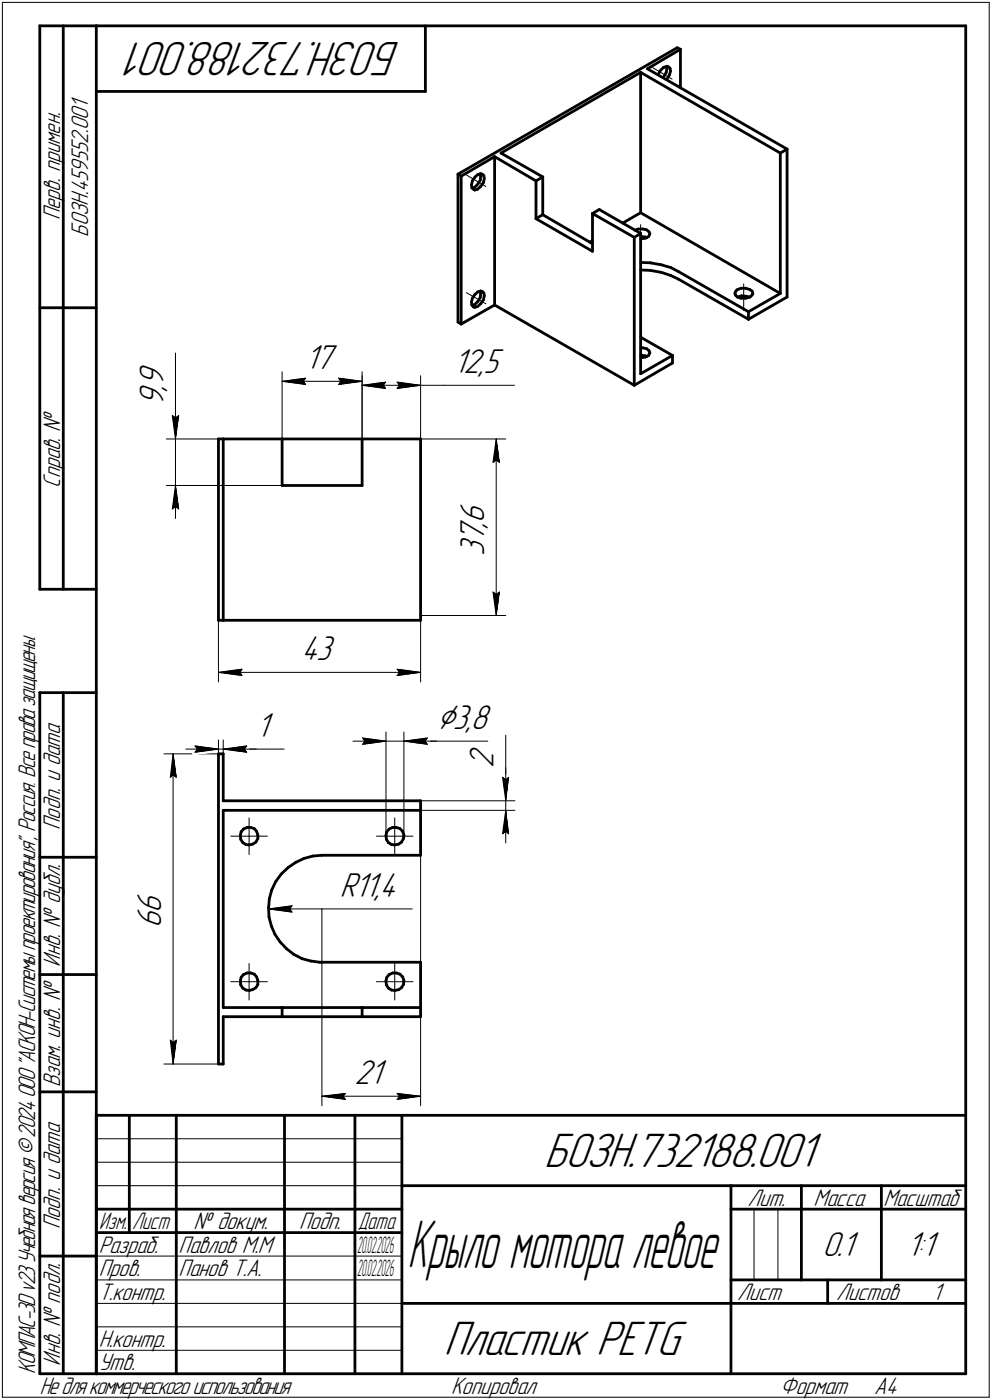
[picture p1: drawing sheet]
<svg xmlns="http://www.w3.org/2000/svg" width="211mm" height="298mm" viewBox="0 0 211 298" stroke-linecap="round" stroke-linejoin="round" font-family="sans-serif">
<defs><g id="words">
<text font-size="15" x="86.7" y="270.1">Крыло мотора левое</text>
<g font-size="10.9">
<text x="85.2" y="9" transform="rotate(-180 85.2 9)">БОЗН.732188.001</text>
<text x="115.8" y="248.5">БОЗН.732188.001</text>
<text x="94.4" y="288.5">Пластик PETG</text>
</g>
<text font-size="8.5" x="92.9" y="155.3">⌀3,8</text>
<g font-size="7.8">
<text x="34.8" y="83.3" transform="rotate(-90 34.8 83.3)">,</text>
<text x="34.8" y="82.2" transform="rotate(-90 34.8 82.2)">9</text>
<text x="65" y="78.6">17</text>
<text x="96.5" y="79.5">12,5</text>
<text x="34.8" y="86.4" transform="rotate(-90 34.8 86.4)">9</text>
<text x="103" y="112.3" transform="rotate(-90 103 112.3)">,</text>
<text x="103" y="111.3" transform="rotate(-90 103 111.3)">6</text>
<text x="103" y="118.3" transform="rotate(-90 103 118.3)">3</text>
<text x="103" y="115.5" transform="rotate(-90 103 115.5)">7</text>
<text x="64.1" y="140.6">43</text>
<text x="54.5" y="157">1</text>
<text x="105" y="163.5" transform="rotate(-90 105 163.5)">2</text>
<text x="72.3" y="191">R11,4</text>
<text x="34.3" y="197.6" transform="rotate(-90 34.3 197.6)">6</text>
<text x="34.3" y="194.4" transform="rotate(-90 34.3 194.4)">6</text>
<text x="75.5" y="230.9">21</text>
<text x="175" y="267.5">0.1</text>
<text x="192.9" y="267.5">1:1</text>
</g>
<g font-size="5.4">
<text x="12.8" y="46.9" transform="rotate(-90 12.8 46.9)">Перв. примен.</text>
<text x="18.8" y="50.4" transform="rotate(-90 18.8 50.4)">БОЗН.459552.001</text>
<text x="12.8" y="103.8" transform="rotate(-90 12.8 103.8)">Справ. №</text>
<text x="12.8" y="176.7" transform="rotate(-90 12.8 176.7)">Подп. и дата</text>
<text x="12.8" y="205.8" transform="rotate(-90 12.8 205.8)">Инв. № дубл.</text>
<text x="12.8" y="231.6" transform="rotate(-90 12.8 231.6)">Взам. инв. №</text>
<text x="159.1" y="256.8">Лит.</text>
<text x="173.1" y="256.8">Масса</text>
<text x="188" y="256.8">Масштаб</text>
<text x="12.8" y="261.7" transform="rotate(-90 12.8 261.7)">Подп. и дата</text>
<text x="41.2" y="261.8">№ докум.</text>
<text x="63.6" y="261.8">Подп.</text>
<text x="21" y="266.8">Разраб.</text>
<text x="38" y="266.8">Павлов М.М</text>
<text x="21" y="271.8">Пров.</text>
<text x="38" y="271.8">Панов Т.А.</text>
<text x="21" y="276.8">Т.контр.</text>
<text x="156.9" y="276.8">Лист</text>
<text x="177.9" y="276.8">Листов</text>
<text x="198.4" y="276.8">1</text>
<text x="21" y="286.8">Н.контр.</text>
<text x="7.5" y="292.5" transform="rotate(-90 7.5 292.5)">КОМПАС-3Dv23Учебнаяверсия©2024ООО&quot;АСКОН-Системыпроектирования&quot;, Россия. Всеправазащищены.</text>
<text x="12.8" y="290.8" transform="rotate(-90 12.8 290.8)">Инв. № подл.</text>
<text x="21" y="291.8">Утв.</text>
<text x="8.5" y="296.7">Недлякоммерческогоиспользования</text>
<text x="96" y="296.8">Копировал</text>
<text x="166" y="296.8">Формат</text>
<text x="186" y="296.8">A4</text>
</g>
<g font-size="5.3">
<text x="21.1" y="261.8">Изм.</text>
<text x="28.1" y="261.8">Лист</text>
<text x="76.1" y="261.8">Дата</text>
</g>
<g font-size="5.1">
<text x="76" y="266.8">2</text>
<text x="76.9" y="266.8">0.02.2026</text>
<text x="76" y="271.8">2</text>
<text x="76.9" y="271.8">0.02.2026</text>
</g>
</g></defs>
<g fill="none" stroke="#000" stroke-width=".59">
<path d="M8.5 5.5v120zM8.5 5.5h12zM13.5 5.5v120zM20.5 5.5v287zM20.5 5.5h185zM20.5 19.5h70zM90.5 5.5v14zM136.3 15.4v29.9zM136.3 15.4l29.7 17.2zM137.8 14.6l7-4.1zM137.8 14.6l29.7 17.1zM140.5 15.1l-.5 .8z"/>
<path d="M140.5 15.1l.6-.7zM141.1 14.4l.2-.1zM141.2 16.3l-.1 .2zM141.3 14.3l.6-.2zM141.7 15.5l-.5 .8zM141.8 14.1l.1 .6zM141.9 14.7l-.2 .8zM141.9 14.1l.3 .1zM141.9 16.8l-.1 .1zM142.2 14.2l.4 .4zM142.4 16l-.5 .8zM142.6 14.6l.1 .6z"/>
<path d="M142.7 15.2l-.3 .8zM144.1 10.2l.7 .3zM144.8 10.5v8.2zM205.5 5.5v287zM97.5 37.1l46.6-26.9zM97.5 37.1v31.5zM97.5 37.1l.6 .4zM98.1 37.5l7.1-4.1zM98.1 37.5v31.5zM100.3 39.4l.1 .6zM100.4 40l.4 .3zM100.5 38.5l-.2 .9z"/>
<path d="M101.1 37.7l-.6 .8zM101.1 37.7l.6-.5zM101.7 39.2l-.7 .7zM101.7 37.2l.6-.2zM102.2 37l.1 .6zM102.2 38.4l-.5 .8zM102.3 37.6l-.1 .8zM102.3 37l.3 .1zM102.6 37.1l.4 .3zM102.9 38.9l-.6 .8zM103 37.4v.6zM103 38l-.1 .9z"/>
<path d="M105.2 33.4v31.5zM105.2 33.4l8.8 5.1zM106.6 32.6l8.9 5.1zM106.6 32.6l29.7-17.2zM114 38.5l1.5-.8zM114 38.5v8.1zM115.5 37.7v8zM166 32.6v29.9zM166 32.6l1.5-.9zM167.5 31.7v31.5zM100.4 40l.6-.1zM100.8 40.3l.2 .2z"/>
<path d="M101 40.5l.6-.2zM101.6 40.3l.7-.6zM114 46.6l1.5-.9zM114 46.6l12.1 6.9zM115.5 45.7l10.6 6.2zM125.5 51.6l.6-.4zM126.1 45.5l1.4-.9zM126.1 45.5l8.9 5zM126.1 45.5v8zM127.5 44.6l8.8 5.1zM132.5 47.5l3.8-2.2zM135 50.5l1.3-.8z"/>
<path d="M135 50.5v31.5zM135 49l.8-.2zM135.8 48.8h1zM136.3 45.3l29.7 17.2zM136.3 49.7v29.9zM136.3 55.9l2 .1zM136.3 50.9l1-.2zM136.3 50.4l1 .1zM136.3 57.5l2 .1zM136.8 48.8l.8 .1zM137.3 50.7l.7-.3zM137.3 50.5l.3 .1z"/>
<path d="M137.6 48.9l.5 .5zM138.1 49.4l.2 .4zM138.3 49.9l-.3 .5zM138.3 49.9h.1M138.3 56l2.4 .4zM138.3 57.6l2.4 .4zM140.7 56.4l2 .6zM140.7 58l2 .7zM142.7 57l1.7 .8zM142.7 58.7l1.7 .7zM144.4 57.8l14.9 8.6zM144.4 59.4l14.9 8.6z"/>
<path d="M8.5 65.5h12zM97.5 68.6l.6 .4zM98.1 69l7.1-4.1zM100.3 64.3l.1 .6zM100.4 64.9l.4 .5zM100.4 65l.6-.1zM100.5 63.5l-.2 .8zM100.8 65.4h.2zM101 65.4l.6-.1zM101.1 62.7l-.6 .8zM101.1 62.7l.6-.6zM101.6 65.3l.7-.6z"/>
<path d="M101.7 62.1l.6-.1zM101.7 64.2l-.7 .7zM102.2 62l.1 .6zM102.2 63.3l-.5 .9zM102.3 62l.3 .1zM102.3 62.6l-.1 .7zM102.6 62.1l.4 .3zM102.9 63.8l-.6 .9zM103 62.4v.6zM103 63l-.1 .8zM105.2 64.9l29.8 17.1zM136.3 71.8l6.8 3.9z"/>
<path d="M136.3 79.6l6.8-3.9zM136.3 76.2l1-.2zM136.3 74l.5 .1zM136.3 75.6l1 .2zM136.8 74.1l.8 .2zM137.3 76l.7-.3zM137.3 75.8l.3 .1zM137.6 74.3l.5 .4zM138.1 74.7l.2 .4zM138.3 75.2l-.3 .5zM138.3 75.2h.1M143.1 75.7v1.6z"/>
<path d="M156.4 62.5l.1 .4zM156.5 62.1l-.1 .4zM156.5 62.9l.4 .3zM156.8 61.7l.8-.3zM156.8 61.7l-.3 .4zM156.9 63.2l.7 .3zM157 63.2l.7-.2zM157.6 63.5h1.1zM157.6 61.4h1.1zM157.7 63l1 .1zM158.7 63.5l.9-.3zM158.7 61.4l.8 .2z"/>
<path d="M158.7 63.1l.8 .1zM159.3 66.4l6.7-3.9zM159.3 66.4v1.6zM159.3 68l8.2-4.8zM159.5 61.6l.5 .4zM159.6 63.2l.4-.4zM160 62l.2 .5zM160.2 62.5l-.2 .3zM46.5 93.5v38.6zM46.5 93.5h1zM47.5 93.5h12.5zM47.5 93.5v38.6z"/>
<path d="M60 93.5h17zM60 93.5v9.9zM77 93.5h12.5zM77 93.5v9.9zM89.5 93.5v38.6zM135 82l8.1-4.7zM60 103.4h17zM8.5 125.5h12zM46.5 132.1h1zM47.5 132.1h42zM8.5 147.5v145zM8.5 147.5h12z"/>
<path d="M13.5 147.5v145zM46.5 160.5v66.1zM46.5 160.5h1zM47.5 172.6v41.9zM47.5 172.6h42zM47.5 160.5v10zM47.5 170.5h42zM51.1 177.9l.1 .8zM51.2 178.7l.4 .7zM51.3 177.1l-.2 .8zM51.6 179.4l.7 .4zM51.8 176.5l.8-.3z"/>
<path d="M51.8 176.5l-.5 .6zM52.3 179.8l.7 .1zM52.6 176.2h.7zM53 179.9l.8-.2zM53.3 176.2l.8 .2zM53.8 179.7l.6-.4zM54.1 176.4l.5 .6zM54.6 177l.3 .8zM54.9 178.6l-.5 .7zM54.9 177.8v.8zM82.1 177.9l.1 .8zM82.2 178.7l.4 .7z"/>
<path d="M82.3 177.1l-.2 .8zM82.6 179.4l.7 .4zM82.8 176.5l.8-.3zM82.8 176.5l-.5 .6zM83.3 179.8l.7 .1zM83.6 176.2h.7zM84 179.9l.8-.2zM84.3 176.2l.8 .2zM84.8 179.7l.6-.4zM85.1 176.4l.6 .6zM85.7 177l.2 .8zM85.9 178.6l-.5 .7z"/>
<path d="M85.9 177.8v.8zM89.5 172.6v9.5zM89.5 170.5v2.1zM8.5 182.5h12zM57.1 193.3l.1 1.9zM57.2 195.2l.5 2zM57.3 191.3l-.2 2zM57.7 197.2l.8 1.8zM57.8 189.5l-.5 1.8zM58.5 199l1.1 1.6zM58.7 187.7l-.9 1.8zM59.9 186.1l1.4-1.4z"/>
<path d="M59.9 186.1l-1.2 1.6zM61.3 184.7l1.6-1.1zM62.9 183.6l1.8-.8zM64.7 182.8l1.8-.5zM66.5 182.3l2-.2zM68.5 182.1h21zM8.5 207.5h12zM47.5 214.5h12.5zM47.5 216.5v10.1zM47.5 216.5h12.5zM51.1 208.9l.1 .8zM51.2 209.7l.4 .7z"/>
<path d="M51.3 208.1l-.2 .8zM51.6 210.4l.7 .4zM51.8 207.5l.8-.3zM51.8 207.5l-.5 .6zM52.3 210.8l.7 .1zM52.6 207.2h.7zM53 210.9l.8-.2zM53.3 207.2l.8 .2zM53.8 210.7l.6-.4zM54.1 207.4l.5 .6zM54.6 208l.3 .8zM54.9 209.6l-.5 .7z"/>
<path d="M54.9 208.8v.8zM59.6 200.6l1.4 1.4zM60 214.5h17zM60 214.5v2zM60 216.5h17zM61 202l1.5 1.2zM62.5 203.2l1.8 .9zM64.3 204.1l1.8 .5zM66.1 204.6l2 .3zM68.1 204.9h.4zM68.5 204.9h21zM77 214.5h12.5z"/>
<path d="M77 214.5v2zM77 216.5h12.5zM82.1 208.9l.1 .8zM82.2 209.7l.4 .7zM82.3 208.1l-.2 .8zM82.6 210.4l.7 .4zM82.8 207.5l.8-.3zM82.8 207.5l-.5 .6zM83.3 210.8l.7 .1zM83.6 207.2h.7zM84 210.9l.8-.2zM84.3 207.2l.8 .2z"/>
<path d="M84.8 210.7l.6-.4zM85.1 207.4l.6 .6zM85.7 208l.2 .8zM85.9 209.6l-.5 .7zM85.9 208.8v.8zM89.5 204.9v9.6zM89.5 214.5v2zM8.5 232.5h12zM20.5 237.5h185zM20.5 237.5v55zM27.5 237.5v25zM37.5 237.5v55z"/>
<path d="M46.5 226.6h1zM60.5 237.5v55zM75.5 237.5v55zM85.5 237.5v55zM20.5 257.5h65zM85.5 252.5h120zM155.5 252.5v40zM155.5 257.5h15zM170.5 252.5v20zM170.5 257.5h35zM187.5 252.5v20zM8.5 267.5h12z"/>
<path d="M20.5 262.5h65zM85.5 277.5h70zM155.5 277.5h50zM155.5 272.5h50zM176.1 272.5v5zM8.5 292.5h12zM20.5 292.5h185z"/>
</g>
<g fill="none" stroke="#000" stroke-width=".21">
<path d="M.5 .5v297zM.5 .5h210zM138.9 14.4l4.1 2.4zM210.5 .5v297zM99.2 37.3l4.2 2.4zM136.3 47.8v5.6zM37.3 75.2v13.3zM60 79.2v24.2zM77 79.2v24.2zM99.2 62.3l4.2 2.4zM136.3 73.2v5.5zM158.2 60.5v5.6z"/>
<path d="M35.4 93.5h24.6zM36.7 88.5l.6 .5zM36.7 88.5l.6 5zM37.3 88.5v5zM37.3 89l.7-.5zM37.3 86.5v7zM37.3 93.5v9.9zM38 88.5l-.7 5zM60 81.2l5-.7zM60 81.2l5 .7zM60 81.2h17zM64.5 81.2l.5 .7z"/>
<path d="M65 80.5l-.5 .7zM72.1 81.9l4.9-.7zM72.1 80.5l.4 .7zM72.1 80.5l4.9 .7zM72.5 81.2l-.4 .7zM77 80v13.5zM77 82l5-.6zM77 82l5 .7zM77 82h12.5zM81.5 82l.5 .7zM82 81.4l-.5 .6zM84.5 82.7l5-.7z"/>
<path d="M84.5 81.4l.5 .6zM84.5 81.4l5 .6zM85 82l-.5 .7zM89.5 93.5h18.1zM89.5 82h5zM89.5 80v13.5zM94.5 82h15zM104.9 98.5l.7-.5zM105.6 93.5l.7 5zM105.6 98l.7 .5zM105.6 93.5l-.7 5zM105.6 93.5v37.6z"/>
<path d="M35.4 103.4h24.6zM36.7 108.4l.6-.5zM37.3 103.4l-.6 5zM37.3 107.9l.7 .5zM37.3 103.4l.7 5zM37.3 103.4v7zM46.5 131.1v14.1zM89.5 131.1v14.1zM89.5 131.1h18.1zM104.9 126.1l.7 5zM104.9 126.1l.7 .5zM105.6 126.6l.7-.5z"/>
<path d="M106.3 126.1l-.7 5zM39.5 159.5h7zM41.5 158.8l5 .7zM41.5 158.8l.5 .7zM42 159.5l-.5 .7zM46.5 143.2l5-.7zM46.5 143.2l5 .6zM46.5 143.2h43zM46.5 157.6v5.9zM46.5 159.5h1zM47.5 157.6v5.9zM47.5 159.5h5z"/>
<path d="M47.5 159.5l5 .7zM47.5 159.5l5-.7zM47.5 159.5h7zM51.1 143.2l.4 .6zM51.5 142.5l-.4 .7zM52 159.5l.5 .7zM52.5 159.5h8zM52.5 158.8l-.5 .7zM75.1 157.8h7zM77.1 157.1l5 .7zM77.1 157.1l.5 .7zM77.1 158.5l5-.7z"/>
<path d="M77.6 157.8l-.5 .7zM82.1 155.9v22.2zM82.1 157.8h3.8zM84.5 143.8l5-.6zM84.5 142.5l.5 .7zM84.5 142.5l5 .7zM85 143.2l-.5 .6zM85.9 155.9v22.2zM85.9 157.8h5zM85.9 157.8l5 .7zM85.9 157.8l5-.7zM85.9 157.8h7z"/>
<path d="M90.4 157.8l.5 .7zM90.9 157.8h12.9zM90.9 157.1l-.5 .7zM107.6 156.5v9zM34.9 160.5h11.6zM36.2 165.5l.6-.5zM36.8 160.5l.7 5zM36.8 165l.7 .5zM36.8 160.5l-.6 5zM36.8 160.5v66.1zM41.5 160.2l5-.7zM49.1 178.1h3.9z"/>
<path d="M53 178.1h3.9zM53 178.1v3.8zM53 174.2v3.9zM80.1 178.1h3.9zM84 178.1h3.9zM84 178.1v3.8zM84 174.2v3.9zM89.5 170.5h20.1zM89.5 172.6h20.1zM106.9 165.5l.7 .5zM106.9 165.5l.7 5zM106.9 177.5l.7-.5z"/>
<path d="M107.6 165.5v5zM107.6 166l.6-.5zM107.6 163.5v7zM107.6 172.6l-.7 4.9zM107.6 177l.6 .5zM107.6 172.6l.6 4.9zM107.6 172.6v6.9zM107.6 170.5v2.1zM108.2 165.5l-.6 5zM57.1 193.5l5-.6zM57.1 193.5l5 .7zM57.1 193.5h11.4z"/>
<path d="M61.6 193.5l.5 .7zM62.1 192.9l-.5 .6zM68.5 193.5h19.2zM68.5 193.5v42zM89.5 182.1v53.4zM49.1 209h3.9zM53 209h3.9zM53 209v3.9zM53 205.1v3.9zM80.1 209h3.9zM84 209h3.9zM84 209v3.9z"/>
<path d="M84 205.1v3.9zM34.9 226.6h11.6zM36.2 221.5l.6 5.1zM36.2 221.5l.6 .5zM36.8 222l.7-.5zM37.5 221.5l-.7 5.1zM68.5 233.4l5-.6zM68.5 233.4l5 .7zM68.5 233.4h21zM73 233.4l.5 .7zM73.5 232.8l-.5 .6zM84.5 234.1l5-.7z"/>
<path d="M84.5 232.8l.5 .6zM84.5 232.8l5 .6zM85 233.4l-.5 .7zM20.5 247.5h65zM20.5 252.5h65zM20.5 242.5h65zM160.4 257.5v15zM165.5 257.5v15zM20.5 267.5h65zM20.5 272.5h65zM20.5 277.5h65zM.5 297.5h210z"/>
<path d="M20.5 282.5h65zM20.5 287.5h65z"/>
</g>
<g fill="#fff" stroke="#fff" stroke-width=".21">
<path d="M64.9 73.1h7.2zM64.9 73.2h7.2zM64.9 73.2h7.2zM64.9 73.3h7.2zM64.9 73.4h7.2zM64.9 73.5h7.2zM64.9 73.6h7.2zM64.9 73.7h7.2zM64.9 73.7h7.2zM64.9 73.8h7.2zM64.9 73.9h7.2zM64.9 74h7.2zM64.9 74.1h7.2zM64.9 74.2h7.2zM64.9 74.3h7.2zM64.9 74.3h7.2zM64.9 74.4h7.2zM64.9 74.5h7.2zM64.9 74.6h7.2zM64.9 74.7h7.2zM64.9 74.8h7.2zM64.9 74.8h7.2zM64.9 74.9h7.2zM64.9 75h7.2zM64.9 75.1h7.2zM64.9 75.2h7.2zM64.9 75.3h7.2zM64.9 75.4h7.2zM64.9 75.4h7.2zM64.9 75.5h7.2zM64.9 75.6h7.2zM64.9 75.7h7.2zM64.9 75.8h7.2zM64.9 75.9h7.2zM64.9 75.9h7.2zM64.9 76h7.2zM64.9 76.1h7.2zM64.9 76.2h7.2zM64.9 76.3h7.2zM64.9 76.4h7.2zM64.9 76.5h7.2zM64.9 76.5h7.2zM64.9 76.6h7.2zM64.9 76.7h7.2zM64.9 76.8h7.2zM64.9 76.9h7.2zM64.9 77h7.2zM64.9 77h7.2zM64.9 77.1h7.2zM64.9 77.2h7.2zM64.9 77.3h7.2zM64.9 77.4h7.2zM64.9 77.5h7.2zM64.9 77.6h7.2zM64.9 77.6h7.2zM64.9 77.7h7.2zM64.9 77.8h7.2zM64.9 77.9h7.2zM64.9 78h7.2zM64.9 78.1h7.2zM64.9 78.1h7.2zM64.9 78.2h7.2zM64.9 78.3h7.2zM64.9 78.4h7.2zM64.9 78.5h7.2zM64.9 78.6h7.2zM64.9 78.7h7.2zM64.9 78.7h7.2zM64.9 78.8h7.2zM64.9 78.9h7.2zM64.9 79h7.2zM64.9 79.1h7.2zM64.9 79.2h7.2zM64.9 79.2h7.2zM64.9 79.3h7.2zM64.9 79.4h7.2zM64.9 79.5h7.2zM64.9 79.6h7.2zM64.9 79.7h7.2zM64.9 79.8h7.2zM64.9 79.8h7.2zM64.9 79.9h7.2zM64.9 80h7.2zM64.9 80.1h7.2z"/>
<path d="M64.9 80h.6zM64.3 80.1h1.2zM63.7 80.2h1.8zM63.1 80.3h2.4zM62.5 80.3h3zM61.8 80.4h3.7zM61.6 80.5h3.9zM61.5 80.6h4zM61.2 80.7h4.3zM61 80.8h4.5zM60.9 80.9h4.6zM60.6 80.9h4.9zM60.5 81h5zM60.3 81.1h5.2zM60 81.2h5.5zM60.3 81.3h5.2zM60.5 81.4h5zM60.6 81.4h4.9zM60.9 81.5h4.6zM61 81.6h4.5zM61.2 81.7h4.3zM61.5 81.8h4zM61.6 81.9h3.9zM61.8 82h3.7zM62.6 82h2.9zM63.3 82.1h2.2zM64.1 82.2h1.4zM64.9 82.3h.6z"/>
<path d="M71.5 80h.7zM71.5 80.1h1.3zM71.5 80.2h1.9zM71.5 80.3h2.6zM71.5 80.3h3.2zM71.5 80.4h3.8zM71.5 80.5h4zM71.5 80.6h4.2zM71.5 80.7h4.4zM71.5 80.8h4.6zM71.5 80.9h4.8zM71.5 80.9h5zM71.5 81h5.2zM71.5 81.1h5.4zM71.5 81.2h5.5zM71.5 81.3h5.4zM71.5 81.4h5.2zM71.5 81.4h5zM71.5 81.5h4.8zM71.5 81.6h4.6zM71.5 81.7h4.4zM71.5 81.8h4.2zM71.5 81.9h4zM71.5 82h3.8zM71.5 82h3.1zM71.5 82.1h2.3zM71.5 82.2h1.6zM71.5 82.3h.8z"/>
<path d="M29.2 77.2h7.1zM29.2 77.3h7.1zM29.2 77.4h7.1zM29.2 77.5h7.1zM29.2 77.6h7.1zM29.2 77.6h7.1zM29.2 77.7h7.1zM29.2 77.8h7.1zM29.2 77.9h7.1zM29.2 78h7.1zM29.2 78.1h7.1zM29.2 78.1h7.1zM29.2 78.2h7.1zM29.2 78.3h7.1zM29.2 78.4h7.1zM29.2 78.5h7.1zM29.2 78.6h7.1zM29.2 78.7h7.1zM29.2 78.7h7.1zM29.2 78.8h7.1zM29.2 78.9h7.1zM29.2 79h7.1zM29.2 79.1h7.1zM29.2 79.2h7.1zM29.2 79.2h7.1zM29.2 79.3h7.1zM29.2 79.4h7.1zM29.2 79.5h7.1zM29.2 79.6h7.1zM29.2 79.7h7.1zM29.2 79.8h7.1zM29.2 79.8h7.1zM29.2 79.9h7.1zM29.2 80h7.1zM29.2 80.1h7.1zM29.2 80.2h7.1zM29.2 80.3h7.1zM29.2 80.3h7.1zM29.2 80.4h7.1zM29.2 80.5h7.1zM29.2 80.6h7.1zM29.2 80.7h7.1zM29.2 80.8h7.1zM29.2 80.9h7.1zM29.2 80.9h7.1zM29.2 81h7.1zM29.2 81.1h7.1zM29.2 81.2h7.1zM29.2 81.3h7.1zM29.2 81.4h7.1zM29.2 81.4h7.1zM29.2 81.5h7.1zM29.2 81.6h7.1zM29.2 81.7h7.1zM29.2 81.8h7.1zM29.2 81.9h7.1zM29.2 82h7.1zM29.2 82h7.1zM29.2 82.1h7.1zM29.2 82.2h7.1zM29.2 82.3h7.1zM29.2 82.4h7.1zM29.2 82.5h7.1zM29.2 82.5h7.1zM29.2 82.6h7.1zM29.2 82.7h7.1zM29.2 82.8h7.1zM29.2 82.9h7.1zM29.2 83h7.1zM29.2 83.1h7.1zM29.2 83.1h7.1zM29.2 83.2h7.1zM29.2 83.3h7.1zM29.2 83.4h7.1zM29.2 83.5h7.1zM29.2 83.6h7.1zM29.2 83.7h7.1zM29.2 83.7h7.1zM29.2 83.8h7.1zM29.2 83.9h7.1zM29.2 84h7.1zM29.2 84.1h7.1zM29.2 84.2h7.1zM29.2 84.2h7.1zM29.2 84.3h7.1zM29.2 84.4h7.1zM29.2 84.5h7.1zM29.2 84.6h7.1zM29.2 84.7h7.1zM29.2 84.8h7.1zM29.2 84.8h7.1zM29.2 84.9h7.1zM29.2 85h7.1zM29.2 85.1h7.1zM29.2 85.2h7.1zM29.2 85.3h7.1zM29.2 85.3h7.1zM29.2 85.4h7.1zM29.2 85.5h7.1zM29.2 85.6h7.1zM29.2 85.7h7.1zM29.2 85.8h7.1zM29.2 85.9h7.1zM29.2 85.9h7.1zM29.2 86h7.1zM29.2 86.1h7.1zM29.2 86.2h7.1zM29.2 86.3h7.1zM29.2 86.4h7.1z"/>
<path d="M36.2 88h2.4zM36.2 88.1h2.4zM36.2 88.1h2.4zM36.2 88.2h2.4zM36.2 88.3h2.4zM36.2 88.4h2.4zM36.2 88.5h2.4zM36.2 88.6h2.4zM36.2 88.6h2.3zM36.3 88.7h2.2zM36.3 88.8h2.2zM36.3 88.9h2.2zM36.3 89h2.2zM36.3 89.1h2.2zM36.3 89.2h2.2zM36.3 89.2h2.1zM36.3 89.3h2.1zM36.3 89.4h2.1zM36.4 89.5h2zM36.4 89.6h2zM36.4 89.7h2zM36.4 89.7h2zM36.4 89.8h2zM36.4 89.9h2zM36.4 90h2zM36.4 90.1h2zM36.4 90.2h2zM36.5 90.3h1.9zM36.5 90.3h1.9zM36.5 90.4h1.9zM36.5 90.5h1.8zM36.5 90.6h1.8zM36.5 90.7h1.8zM36.5 90.8h1.8zM36.5 90.8h1.8zM36.5 90.9h1.8zM36.6 91h1.7zM36.6 91.1h1.6zM36.6 91.2h1.6zM36.6 91.3h1.6zM36.6 91.4h1.6zM36.6 91.4h1.6zM36.6 91.5h1.6zM36.6 91.6h1.6zM36.6 91.7h1.5zM36.7 91.8h1.4zM36.7 91.9h1.4zM36.7 91.9h1.3zM36.7 92h1.3zM36.8 92.1h1.1zM36.8 92.2h1.1zM36.8 92.3h1zM36.9 92.4h.9zM36.9 92.5h.9zM37 92.5h.8zM37 92.6h.8zM37.1 92.7h.6zM37.1 92.8h.6zM37.1 92.9h.5zM37.2 93h.4zM37.2 93h.4zM37.3 93.1h.2zM37.3 93.2h.2z"/>
<path d="M37.3 103.6h.2zM37.3 103.7h.2zM37.2 103.8h.4zM37.2 103.9h.4zM37.1 104h.5zM37.1 104.1h.6zM37.1 104.1h.6zM37 104.2h.8zM37 104.3h.8zM36.9 104.4h.9zM36.9 104.5h.9zM36.8 104.6h1zM36.8 104.6h1.1zM36.8 104.7h1.1zM36.7 104.8h1.3zM36.7 104.9h1.3zM36.7 105h1.4zM36.7 105.1h1.4zM36.6 105.2h1.5zM36.6 105.2h1.6zM36.6 105.3h1.6zM36.6 105.4h1.6zM36.6 105.5h1.6zM36.6 105.6h1.6zM36.6 105.7h1.6zM36.6 105.7h1.6zM36.6 105.8h1.7zM36.5 105.9h1.8zM36.5 106h1.8zM36.5 106.1h1.8zM36.5 106.2h1.8zM36.5 106.3h1.8zM36.5 106.3h1.8zM36.5 106.4h1.9zM36.5 106.5h1.9zM36.5 106.6h1.9zM36.4 106.7h2zM36.4 106.8h2zM36.4 106.8h2zM36.4 106.9h2zM36.4 107h2zM36.4 107.1h2zM36.4 107.2h2zM36.4 107.3h2zM36.4 107.4h2zM36.3 107.4h2.1zM36.3 107.5h2.1zM36.3 107.6h2.1zM36.3 107.7h2.2zM36.3 107.8h2.2zM36.3 107.9h2.2zM36.3 107.9h2.2zM36.3 108h2.2zM36.3 108.1h2.2zM36.2 108.2h2.3zM36.2 108.3h2.4zM36.2 108.4h2.4zM36.2 108.5h2.4zM36.2 108.5h2.4zM36.2 108.6h2.4zM36.2 108.7h2.4zM36.2 108.8h2.4z"/>
<path d="M64.1 135h7.8zM64.1 135.1h7.8zM64.1 135.2h7.8zM64.1 135.3h7.8zM64.1 135.4h7.8zM64.1 135.5h7.8zM64.1 135.6h7.8zM64.1 135.6h7.8zM64.1 135.7h7.8zM64.1 135.8h7.8zM64.1 135.9h7.8zM64.1 136h7.8zM64.1 136.1h7.8zM64.1 136.1h7.8zM64.1 136.2h7.8zM64.1 136.3h7.8zM64.1 136.4h7.8zM64.1 136.5h7.8zM64.1 136.6h7.8zM64.1 136.7h7.8zM64.1 136.7h7.8zM64.1 136.8h7.8zM64.1 136.9h7.8zM64.1 137h7.8zM64.1 137.1h7.8zM64.1 137.2h7.8zM64.1 137.2h7.8zM64.1 137.3h7.8zM64.1 137.4h7.8zM64.1 137.5h7.8zM64.1 137.6h7.8zM64.1 137.7h7.8zM64.1 137.8h7.8zM64.1 137.8h7.8zM64.1 137.9h7.8zM64.1 138h7.8zM64.1 138.1h7.8zM64.1 138.2h7.8zM64.1 138.3h7.8zM64.1 138.3h7.8zM64.1 138.4h7.8zM64.1 138.5h7.8zM64.1 138.6h7.8zM64.1 138.7h7.8zM64.1 138.8h7.8zM64.1 138.9h7.8zM64.1 138.9h7.8zM64.1 139h7.8zM64.1 139.1h7.8zM64.1 139.2h7.8zM64.1 139.3h7.8zM64.1 139.4h7.8zM64.1 139.4h7.8zM64.1 139.5h7.8zM64.1 139.6h7.8zM64.1 139.7h7.8zM64.1 139.8h7.8zM64.1 139.9h7.8zM64.1 140h7.8zM64.1 140h7.8zM64.1 140.1h7.8zM64.1 140.2h7.8zM64.1 140.3h7.8zM64.1 140.4h7.8zM64.1 140.5h7.8zM64.1 140.5h7.8zM64.1 140.6h7.8zM64.1 140.7h7.8zM64.1 140.8h7.8zM64.1 140.9h7.8zM64.1 141h7.8zM64.1 141.1h7.8zM64.1 141.1h7.8zM64.1 141.2h7.8zM64.1 141.3h7.8zM64.1 141.4h7.8zM64.1 141.5h7.8zM64.1 141.6h7.8zM64.1 141.6h7.8zM64.1 141.7h7.8zM64.1 141.8h7.8zM64.1 141.9h7.8zM64.1 142h7.8zM64.1 142.1h7.8z"/>
<path d="M51.4 142h.6zM50.8 142.1h1.2zM50.1 142.2h1.9zM49.5 142.2h2.5zM48.9 142.3h3.1zM48.3 142.4h3.7zM48.1 142.5h3.9zM47.9 142.6h4.1zM47.7 142.7h4.3zM47.5 142.7h4.5zM47.3 142.8h4.7zM47.1 142.9h4.9zM46.9 143h5.1zM46.7 143.1h5.3zM46.5 143.2h5.5zM46.7 143.3h5.3zM46.9 143.3h5.1zM47.1 143.4h4.9zM47.3 143.5h4.7zM47.5 143.6h4.5zM47.7 143.7h4.3zM47.9 143.8h4.1zM48.1 143.8h3.9zM48.3 143.9h3.7zM49 144h3zM49.8 144.1h2.2zM50.5 144.2h1.5zM51.3 144.3h.7z"/>
<path d="M84 142h.7zM84 142.1h1.3zM84 142.2h1.9zM84 142.2h2.5zM84 142.3h3.1zM84 142.4h3.7zM84 142.5h4zM84 142.6h4.1zM84 142.7h4.3zM84 142.7h4.6zM84 142.8h4.7zM84 142.9h4.9zM84 143h5.2zM84 143.1h5.3zM84 143.2h5.5zM84 143.3h5.3zM84 143.3h5.2zM84 143.4h4.9zM84 143.5h4.7zM84 143.6h4.6zM84 143.7h4.3zM84 143.8h4.1zM84 143.8h4zM84 143.9h3.7zM84 144h3zM84 144.1h2.3zM84 144.2h1.5zM84 144.3h.8z"/>
<path d="M97.5 106.3h7.1zM97.5 106.3h7.1zM97.5 106.4h7.1zM97.5 106.5h7.1zM97.5 106.6h7.1zM97.5 106.7h7.1zM97.5 106.8h7.1zM97.5 106.8h7.1zM97.5 106.9h7.1zM97.5 107h7.1zM97.5 107.1h7.1zM97.5 107.2h7.1zM97.5 107.3h7.1zM97.5 107.4h7.1zM97.5 107.4h7.1zM97.5 107.5h7.1zM97.5 107.6h7.1zM97.5 107.7h7.1zM97.5 107.8h7.1zM97.5 107.9h7.1zM97.5 107.9h7.1zM97.5 108h7.1zM97.5 108.1h7.1zM97.5 108.2h7.1zM97.5 108.3h7.1zM97.5 108.4h7.1zM97.5 108.5h7.1zM97.5 108.5h7.1zM97.5 108.6h7.1zM97.5 108.7h7.1zM97.5 108.8h7.1zM97.5 108.9h7.1zM97.5 109h7.1zM97.5 109.1h7.1zM97.5 109.1h7.1zM97.5 109.2h7.1zM97.5 109.3h7.1zM97.5 109.4h7.1zM97.5 109.5h7.1zM97.5 109.6h7.1zM97.5 109.6h7.1zM97.5 109.7h7.1zM97.5 109.8h7.1zM97.5 109.9h7.1zM97.5 110h7.1zM97.5 110.1h7.1zM97.5 110.2h7.1zM97.5 110.2h7.1zM97.5 110.3h7.1zM97.5 110.4h7.1zM97.5 110.5h7.1zM97.5 110.6h7.1zM97.5 110.7h7.1zM97.5 110.7h7.1zM97.5 110.8h7.1zM97.5 110.9h7.1zM97.5 111h7.1zM97.5 111.1h7.1zM97.5 111.2h7.1zM97.5 111.3h7.1zM97.5 111.3h7.1zM97.5 111.4h7.1zM97.5 111.5h7.1zM97.5 111.6h7.1zM97.5 111.7h7.1zM97.5 111.8h7.1zM97.5 111.8h7.1zM97.5 111.9h7.1zM97.5 112h7.1zM97.5 112.1h7.1zM97.5 112.2h7.1zM97.5 112.3h7.1zM97.5 112.4h7.1zM97.5 112.4h7.1zM97.5 112.5h7.1zM97.5 112.6h7.1zM97.5 112.7h7.1zM97.5 112.8h7.1zM97.5 112.9h7.1zM97.5 112.9h7.1zM97.5 113h7.1zM97.5 113.1h7.1zM97.5 113.2h7.1zM97.5 113.3h7.1zM97.5 113.4h7.1zM97.5 113.5h7.1zM97.5 113.5h7.1zM97.5 113.6h7.1zM97.5 113.7h7.1zM97.5 113.8h7.1zM97.5 113.9h7.1zM97.5 114h7.1zM97.5 114h7.1zM97.5 114.1h7.1zM97.5 114.2h7.1zM97.5 114.3h7.1zM97.5 114.4h7.1zM97.5 114.5h7.1zM97.5 114.6h7.1zM97.5 114.6h7.1zM97.5 114.7h7.1zM97.5 114.8h7.1zM97.5 114.9h7.1zM97.5 115h7.1zM97.5 115.1h7.1zM97.5 115.1h7.1zM97.5 115.2h7.1zM97.5 115.3h7.1zM97.5 115.4h7.1zM97.5 115.5h7.1zM97.5 115.6h7.1zM97.5 115.7h7.1zM97.5 115.7h7.1zM97.5 115.8h7.1zM97.5 115.9h7.1zM97.5 116h7.1zM97.5 116.1h7.1zM97.5 116.2h7.1zM97.5 116.2h7.1zM97.5 116.3h7.1zM97.5 116.4h7.1zM97.5 116.5h7.1zM97.5 116.6h7.1zM97.5 116.7h7.1zM97.5 116.8h7.1zM97.5 116.8h7.1zM97.5 116.9h7.1zM97.5 117h7.1zM97.5 117.1h7.1zM97.5 117.2h7.1zM97.5 117.3h7.1zM97.5 117.3h7.1zM97.5 117.4h7.1zM97.5 117.5h7.1zM97.5 117.6h7.1zM97.5 117.7h7.1zM97.5 117.8h7.1zM97.5 117.9h7.1zM97.5 117.9h7.1zM97.5 118h7.1zM97.5 118.1h7.1zM97.5 118.2h7.1z"/>
<path d="M104.3 125.6h2.5zM104.4 125.6h2.4zM104.4 125.7h2.4zM104.4 125.8h2.4zM104.4 125.9h2.4zM104.4 126h2.4zM104.4 126.1h2.4zM104.4 126.2h2.4zM104.5 126.2h2.3zM104.5 126.3h2.2zM104.5 126.4h2.2zM104.5 126.5h2.2zM104.5 126.6h2.2zM104.5 126.7h2.2zM104.5 126.7h2.2zM104.6 126.8h2.1zM104.6 126.9h2.1zM104.6 127h2.1zM104.6 127.1h2zM104.6 127.2h2zM104.6 127.3h2zM104.6 127.3h2zM104.6 127.4h2zM104.6 127.5h2zM104.6 127.6h2zM104.6 127.7h2zM104.6 127.8h2zM104.6 127.8h1.9zM104.6 127.9h1.9zM104.6 128h1.9zM104.7 128.1h1.8zM104.7 128.2h1.8zM104.7 128.3h1.8zM104.7 128.4h1.8zM104.7 128.4h1.8zM104.7 128.5h1.8zM104.7 128.6h1.7zM104.8 128.7h1.6zM104.8 128.8h1.6zM104.8 128.9h1.6zM104.8 128.9h1.6zM104.8 129h1.6zM104.8 129.1h1.6zM104.8 129.2h1.6zM104.8 129.3h1.5zM104.9 129.4h1.4zM104.9 129.5h1.4zM105 129.5h1.3zM105 129.6h1.3zM105.1 129.7h1.1zM105.1 129.8h1.1zM105.1 129.9h1zM105.2 130h.9zM105.2 130h.9zM105.2 130.1h.8zM105.2 130.2h.8zM105.3 130.3h.6zM105.3 130.4h.6zM105.3 130.5h.5zM105.4 130.6h.4zM105.4 130.6h.4zM105.5 130.7h.2zM105.5 130.8h.2z"/>
<path d="M105.5 93.7h.2zM105.5 93.8h.2zM105.4 93.9h.4zM105.4 94h.4zM105.3 94.1h.5zM105.3 94.1h.6zM105.3 94.2h.6zM105.2 94.3h.8zM105.2 94.4h.8zM105.2 94.5h.9zM105.2 94.6h.9zM105.1 94.7h1zM105.1 94.7h1.1zM105.1 94.8h1.1zM105 94.9h1.3zM105 95h1.3zM104.9 95.1h1.4zM104.9 95.2h1.4zM104.8 95.2h1.5zM104.8 95.3h1.6zM104.8 95.4h1.6zM104.8 95.5h1.6zM104.8 95.6h1.6zM104.8 95.7h1.6zM104.8 95.8h1.6zM104.8 95.8h1.6zM104.7 95.9h1.7zM104.7 96h1.8zM104.7 96.1h1.8zM104.7 96.2h1.8zM104.7 96.3h1.8zM104.7 96.4h1.8zM104.7 96.4h1.8zM104.6 96.5h1.9zM104.6 96.6h1.9zM104.6 96.7h1.9zM104.6 96.8h2zM104.6 96.9h2zM104.6 96.9h2zM104.6 97h2zM104.6 97.1h2zM104.6 97.2h2zM104.6 97.3h2zM104.6 97.4h2zM104.6 97.5h2zM104.6 97.5h2.1zM104.6 97.6h2.1zM104.6 97.7h2.1zM104.5 97.8h2.2zM104.5 97.9h2.2zM104.5 98h2.2zM104.5 98h2.2zM104.5 98.1h2.2zM104.5 98.2h2.2zM104.5 98.3h2.3zM104.4 98.4h2.4zM104.4 98.5h2.4zM104.4 98.6h2.4zM104.4 98.6h2.4zM104.4 98.7h2.4zM104.4 98.8h2.4zM104.4 98.9h2.4z"/>
<path d="M96.5 73.9h10.9zM96.5 74h10.9zM96.5 74.1h10.9zM96.5 74.2h10.9zM96.5 74.3h10.9zM96.5 74.3h10.9zM96.5 74.4h10.9zM96.5 74.5h10.9zM96.5 74.6h10.9zM96.5 74.7h10.9zM96.5 74.8h10.9zM96.5 74.8h10.9zM96.5 74.9h10.9zM96.5 75h10.9zM96.5 75.1h10.9zM96.5 75.2h10.9zM96.5 75.3h10.9zM96.5 75.4h10.9zM96.5 75.4h10.9zM96.5 75.5h10.9zM96.5 75.6h10.9zM96.5 75.7h10.9zM96.5 75.8h10.9zM96.5 75.9h10.9zM96.5 75.9h10.9zM96.5 76h10.9zM96.5 76.1h10.9zM96.5 76.2h10.9zM96.5 76.3h10.9zM96.5 76.4h10.9zM96.5 76.5h10.9zM96.5 76.5h10.9zM96.5 76.6h10.9zM96.5 76.7h10.9zM96.5 76.8h10.9zM96.5 76.9h10.9zM96.5 77h10.9zM96.5 77h10.9zM96.5 77.1h10.9zM96.5 77.2h10.9zM96.5 77.3h10.9zM96.5 77.4h10.9zM96.5 77.5h10.9zM96.5 77.6h10.9zM96.5 77.6h10.9zM96.5 77.7h10.9zM96.5 77.8h10.9zM96.5 77.9h10.9zM96.5 78h10.9zM96.5 78.1h10.9zM96.5 78.1h10.9zM96.5 78.2h10.9zM96.5 78.3h10.9zM96.5 78.4h10.9zM96.5 78.5h10.9zM96.5 78.6h10.9zM96.5 78.7h10.9zM96.5 78.7h10.9zM96.5 78.8h10.9zM96.5 78.9h10.9zM96.5 79h10.9zM96.5 79.1h10.9zM96.5 79.2h10.9zM96.5 79.2h10.9zM96.5 79.3h10.9zM96.5 79.4h10.9zM96.5 79.5h10.9zM96.5 79.6h10.9zM96.5 79.7h10.9zM96.5 79.8h10.9zM96.5 79.8h10.9zM96.5 79.9h10.9zM96.5 80h10.9zM96.5 80.1h10.9zM96.5 80.2h10.9zM96.5 80.3h10.9zM96.5 80.3h10.9zM96.5 80.4h10.9zM96.5 80.5h10.9zM96.5 80.6h10.9zM96.5 80.7h10.9zM96.5 80.8h10.9zM96.5 80.9h10.9zM96.5 80.9h10.9z"/>
<path d="M81.9 80.9h.6zM81.1 81h1.4zM80.3 81.1h2.2zM79.6 81.2h2.9zM78.8 81.3h3.7zM78.7 81.4h3.8zM78.5 81.4h4zM78.2 81.5h4.3zM78.1 81.6h4.4zM77.9 81.7h4.6zM77.6 81.8h4.9zM77.5 81.9h5zM77.3 82h5.2zM77 82h5.5zM77.3 82.1h5.2zM77.5 82.2h5zM77.6 82.3h4.9zM77.9 82.4h4.6zM78.1 82.5h4.4zM78.2 82.5h4.3zM78.5 82.6h4zM78.7 82.7h3.8zM78.8 82.8h3.7zM79.5 82.9h3zM80.1 83h2.4zM80.7 83.1h1.8zM81.4 83.1h1.1zM82 83.2h.5z"/>
<path d="M84 80.9h.8zM84 81h1.5zM84 81.1h2.3zM84 81.2h3zM84 81.3h3.7zM84 81.4h4zM84 81.4h4.1zM84 81.5h4.3zM84 81.6h4.6zM84 81.7h4.7zM84 81.8h4.9zM84 81.9h5.2zM84 82h5.3zM84 82h5.5zM84 82.1h5.3zM84 82.2h5.2zM84 82.3h4.9zM84 82.4h4.7zM84 82.5h4.6zM84 82.5h4.3zM84 82.6h4.1zM84 82.7h4zM84 82.8h3.7zM84 82.9h3.1zM84 83h2.5zM84 83.1h1.9zM84 83.1h1.3zM84 83.2h.7z"/>
<path d="M93 149.6h12.2zM93 149.7h12.2zM93 149.8h12.2zM93 149.9h12.2zM93 149.9h12.2zM93 150h12.2zM93 150.1h12.2zM93 150.2h12.2zM93 150.3h12.2zM93 150.4h12.2zM93 150.5h12.2zM93 150.5h12.2zM93 150.6h12.2zM93 150.7h12.2zM93 150.8h12.2zM93 150.9h12.2zM93 151h12.2zM93 151h12.2zM93 151.1h12.2zM93 151.2h12.2zM93 151.3h12.2zM93 151.4h12.2zM93 151.5h12.2zM93 151.6h12.2zM93 151.6h12.2zM93 151.7h12.2zM93 151.8h12.2zM93 151.9h12.2zM93 152h12.2zM93 152.1h12.2zM93 152.1h12.2zM93 152.2h12.2zM93 152.3h12.2zM93 152.4h12.2zM93 152.5h12.2zM93 152.6h12.2zM93 152.7h12.2zM93 152.7h12.2zM93 152.8h12.2zM93 152.9h12.2zM93 153h12.2zM93 153.1h12.2zM93 153.2h12.2zM93 153.2h12.2zM93 153.3h12.2zM93 153.4h12.2zM93 153.5h12.2zM93 153.6h12.2zM93 153.7h12.2zM93 153.8h12.2zM93 153.8h12.2zM93 153.9h12.2zM93 154h12.2zM93 154.1h12.2zM93 154.2h12.2zM93 154.3h12.2zM93 154.3h12.2zM93 154.4h12.2zM93 154.5h12.2zM93 154.6h12.2zM93 154.7h12.2zM93 154.8h12.2zM93 154.9h12.2zM93 154.9h12.2zM93 155h12.2zM93 155.1h12.2zM93 155.2h12.2zM93 155.3h12.2zM93 155.4h12.2zM93 155.4h12.2zM93 155.5h12.2zM93 155.6h12.2zM93 155.7h12.2zM93 155.8h12.2zM93 155.9h12.2zM93 156h12.2zM93 156h12.2zM93 156.1h12.2zM93 156.2h12.2zM93 156.3h12.2zM93 156.4h12.2zM93 156.5h12.2zM93 156.5h12.2zM93 156.6h12.2zM93 156.7h12.2zM93 156.8h12.2z"/>
<path d="M90.8 156.7h.6zM90.3 156.8h1.1zM89.6 156.9h1.8zM89 157h2.4zM88.4 157.1h3zM87.7 157.1h3.7zM87.5 157.2h3.9zM87.3 157.3h4.1zM87.1 157.4h4.3zM86.9 157.5h4.5zM86.6 157.6h4.8zM86.4 157.6h5zM86.2 157.7h5.2zM85.9 157.8h5.5zM86.2 157.9h5.2zM86.4 158h5zM86.5 158.1h4.9zM86.8 158.2h4.6zM87 158.2h4.4zM87.1 158.3h4.3zM87.4 158.4h4zM87.5 158.5h3.9zM87.7 158.6h3.7zM88.4 158.7h3zM89 158.7h2.4zM89.6 158.8h1.8zM90.3 158.9h1.1zM90.8 159h.6z"/>
<path d="M76.6 156.7h.7zM76.6 156.8h1.3zM76.6 156.9h1.9zM76.6 157h2.6zM76.6 157.1h3.2zM76.6 157.1h3.7zM76.6 157.2h4zM76.6 157.3h4.3zM76.6 157.4h4.4zM76.6 157.5h4.7zM76.6 157.6h4.9zM76.6 157.6h5.1zM76.6 157.7h5.4zM76.6 157.8h5.5zM76.6 157.9h5.4zM76.6 158h5.2zM76.6 158.1h4.9zM76.6 158.2h4.8zM76.6 158.2h4.6zM76.6 158.3h4.3zM76.6 158.4h4.2zM76.6 158.5h4zM76.6 158.6h3.7zM76.6 158.7h3.2zM76.6 158.7h2.6zM76.6 158.8h1.9zM76.6 158.9h1.3zM76.6 159h.7z"/>
<path d="M62.1 192.4h.6zM61.5 192.4h1.2zM60.8 192.5h1.9zM60.2 192.6h2.5zM59.6 192.7h3.1zM58.9 192.8h3.8zM58.8 192.9h3.9zM58.6 193h4.1zM58.3 193h4.4zM58.2 193.1h4.5zM58 193.2h4.7zM57.7 193.3h5zM57.6 193.4h5.1zM57.4 193.5h5.3zM57.1 193.5h5.6zM57.4 193.6h5.3zM57.7 193.7h5zM57.8 193.8h4.9zM58.1 193.9h4.6zM58.3 194h4.4zM58.5 194.1h4.2zM58.8 194.1h3.9zM58.9 194.2h3.8zM59.6 194.3h3.1zM60.2 194.4h2.5zM60.8 194.5h1.9zM61.5 194.6h1.2zM62.1 194.6h.6z"/>
<path d="M72.3 185.4h13.5zM72.3 185.5h13.5zM72.3 185.6h13.5zM72.3 185.7h13.5zM72.3 185.8h13.5zM72.3 185.8h13.5zM72.3 185.9h13.5zM72.3 186h13.5zM72.3 186.1h13.5zM72.3 186.2h13.5zM72.3 186.3h13.5zM72.3 186.4h13.5zM72.3 186.4h13.5zM72.3 186.5h13.5zM72.3 186.6h13.5zM72.3 186.7h13.5zM72.3 186.8h13.5zM72.3 186.9h13.5zM72.3 186.9h13.5zM72.3 187h13.5zM72.3 187.1h13.5zM72.3 187.2h13.5zM72.3 187.3h13.5zM72.3 187.4h13.5zM72.3 187.5h13.5zM72.3 187.5h13.5zM72.3 187.6h13.5zM72.3 187.7h13.5zM72.3 187.8h13.5zM72.3 187.9h13.5zM72.3 188h13.5zM72.3 188h13.5zM72.3 188.1h13.5zM72.3 188.2h13.5zM72.3 188.3h13.5zM72.3 188.4h13.5zM72.3 188.5h13.5zM72.3 188.6h13.5zM72.3 188.6h13.5zM72.3 188.7h13.5zM72.3 188.8h13.5zM72.3 188.9h13.5zM72.3 189h13.5zM72.3 189.1h13.5zM72.3 189.1h13.5zM72.3 189.2h13.5zM72.3 189.3h13.5zM72.3 189.4h13.5zM72.3 189.5h13.5zM72.3 189.6h13.5zM72.3 189.7h13.5zM72.3 189.7h13.5zM72.3 189.8h13.5zM72.3 189.9h13.5zM72.3 190h13.5zM72.3 190.1h13.5zM72.3 190.2h13.5zM72.3 190.2h13.5zM72.3 190.3h13.5zM72.3 190.4h13.5zM72.3 190.5h13.5zM72.3 190.6h13.5zM72.3 190.7h13.5zM72.3 190.8h13.5zM72.3 190.8h13.5zM72.3 190.9h13.5zM72.3 191h13.5zM72.3 191.1h13.5zM72.3 191.2h13.5zM72.3 191.3h13.5zM72.3 191.3h13.5zM72.3 191.4h13.5zM72.3 191.5h13.5zM72.3 191.6h13.5zM72.3 191.7h13.5zM72.3 191.8h13.5zM72.3 191.9h13.5zM72.3 191.9h13.5zM72.3 192h13.5zM72.3 192.1h13.5zM72.3 192.2h13.5zM72.3 192.3h13.5zM72.3 192.4h13.5zM72.3 192.4h13.5z"/>
<path d="M54.5 151.4h3.9zM54.5 151.5h3.9zM54.5 151.6h3.9zM54.5 151.6h3.9zM54.5 151.7h3.9zM54.5 151.8h3.9zM54.5 151.9h3.9zM54.5 152h3.9zM54.5 152.1h3.9zM54.5 152.1h3.9zM54.5 152.2h3.9zM54.5 152.3h3.9zM54.5 152.4h3.9zM54.5 152.5h3.9zM54.5 152.6h3.9zM54.5 152.7h3.9zM54.5 152.7h3.9zM54.5 152.8h3.9zM54.5 152.9h3.9zM54.5 153h3.9zM54.5 153.1h3.9zM54.5 153.2h3.9zM54.5 153.2h3.9zM54.5 153.3h3.9zM54.5 153.4h3.9zM54.5 153.5h3.9zM54.5 153.6h3.9zM54.5 153.7h3.9zM54.5 153.8h3.9zM54.5 153.8h3.9zM54.5 153.9h3.9zM54.5 154h3.9zM54.5 154.1h3.9zM54.5 154.2h3.9zM54.5 154.3h3.9zM54.5 154.3h3.9zM54.5 154.4h3.9zM54.5 154.5h3.9zM54.5 154.6h3.9zM54.5 154.7h3.9zM54.5 154.8h3.9zM54.5 154.9h3.9zM54.5 154.9h3.9zM54.5 155h3.9zM54.5 155.1h3.9zM54.5 155.2h3.9zM54.5 155.3h3.9zM54.5 155.4h3.9zM54.5 155.4h3.9zM54.5 155.5h3.9zM54.5 155.6h3.9zM54.5 155.7h3.9zM54.5 155.8h3.9zM54.5 155.9h3.9zM54.5 156h3.9zM54.5 156h3.9zM54.5 156.1h3.9zM54.5 156.2h3.9zM54.5 156.3h3.9zM54.5 156.4h3.9zM54.5 156.5h3.9zM54.5 156.5h3.9zM54.5 156.6h3.9zM54.5 156.7h3.9zM54.5 156.8h3.9zM54.5 156.9h3.9zM54.5 157h3.9zM54.5 157.1h3.9zM54.5 157.1h3.9zM54.5 157.2h3.9zM54.5 157.3h3.9zM54.5 157.4h3.9zM54.5 157.5h3.9zM54.5 157.6h3.9zM54.5 157.6h3.9zM54.5 157.7h3.9zM54.5 157.8h3.9zM54.5 157.9h3.9zM54.5 158h3.9zM54.5 158.1h3.9zM54.5 158.2h3.9zM54.5 158.2h3.9zM54.5 158.3h3.9zM54.5 158.4h3.9z"/>
<path d="M52.4 158.4h.6zM51.8 158.5h1.2zM51.1 158.6h1.9zM50.5 158.7h2.5zM50 158.7h3zM49.3 158.8h3.7zM49.1 158.9h3.9zM48.9 159h4.1zM48.7 159.1h4.3zM48.4 159.2h4.6zM48.2 159.3h4.8zM48 159.3h5zM47.8 159.4h5.2zM47.5 159.5h5.5zM47.8 159.6h5.2zM47.9 159.7h5.1zM48.1 159.8h4.9zM48.3 159.9h4.7zM48.5 159.9h4.5zM48.7 160h4.3zM48.9 160.1h4.1zM49.1 160.2h3.9zM49.3 160.3h3.7zM50 160.4h3zM50.5 160.4h2.5zM51.1 160.5h1.9zM51.8 160.6h1.2zM52.4 160.7h.6z"/>
<path d="M41 158.4h.7zM41 158.5h1.2zM41 158.6h1.8zM41 158.7h2.5zM41 158.7h3.1zM41 158.8h3.7zM41 158.9h4zM41 159h4.2zM41 159.1h4.4zM41 159.2h4.6zM41 159.3h4.9zM41 159.3h5.1zM41 159.4h5.3zM41 159.5h5.5zM41 159.6h5.3zM41 159.7h5.1zM41 159.8h4.9zM41 159.9h4.7zM41 159.9h4.6zM41 160h4.3zM41 160.1h4.1zM41 160.2h4zM41 160.3h3.7zM41 160.4h3.1zM41 160.4h2.5zM41 160.5h1.8zM41 160.6h1.2zM41 160.7h.7z"/>
<path d="M99.4 158.5h7.2zM99.4 158.6h7.2zM99.4 158.7h7.2zM99.4 158.7h7.2zM99.4 158.8h7.2zM99.4 158.9h7.2zM99.4 159h7.2zM99.4 159.1h7.2zM99.4 159.2h7.2zM99.4 159.3h7.2zM99.4 159.3h7.2zM99.4 159.4h7.2zM99.4 159.5h7.2zM99.4 159.6h7.2zM99.4 159.7h7.2zM99.4 159.8h7.2zM99.4 159.9h7.2zM99.4 159.9h7.2zM99.4 160h7.2zM99.4 160.1h7.2zM99.4 160.2h7.2zM99.4 160.3h7.2zM99.4 160.4h7.2zM99.4 160.4h7.2zM99.4 160.5h7.2zM99.4 160.6h7.2zM99.4 160.7h7.2zM99.4 160.8h7.2zM99.4 160.9h7.2zM99.4 161h7.2zM99.4 161h7.2zM99.4 161.1h7.2zM99.4 161.2h7.2zM99.4 161.3h7.2zM99.4 161.4h7.2zM99.4 161.5h7.2zM99.4 161.5h7.2zM99.4 161.6h7.2zM99.4 161.7h7.2zM99.4 161.8h7.2zM99.4 161.9h7.2zM99.4 162h7.2zM99.4 162.1h7.2zM99.4 162.1h7.2zM99.4 162.2h7.2zM99.4 162.3h7.2zM99.4 162.4h7.2zM99.4 162.5h7.2zM99.4 162.6h7.2zM99.4 162.6h7.2zM99.4 162.7h7.2zM99.4 162.8h7.2zM99.4 162.9h7.2zM99.4 163h7.2zM99.4 163.1h7.2zM99.4 163.2h7.2zM99.4 163.2h7.2zM99.4 163.3h7.2zM99.4 163.4h7.2z"/>
<path d="M106.3 165h2.5zM106.4 165.1h2.4zM106.4 165.2h2.4zM106.4 165.3h2.4zM106.4 165.4h2.4zM106.4 165.4h2.4zM106.4 165.5h2.4zM106.4 165.6h2.4zM106.5 165.7h2.2zM106.5 165.8h2.2zM106.5 165.9h2.2zM106.5 165.9h2.2zM106.5 166h2.2zM106.5 166.1h2.2zM106.5 166.2h2.2zM106.6 166.3h2zM106.6 166.4h2zM106.6 166.5h2zM106.6 166.5h2zM106.6 166.6h2zM106.6 166.7h2zM106.6 166.8h2zM106.6 166.9h1.9zM106.7 167h1.8zM106.7 167h1.8zM106.7 167.1h1.8zM106.7 167.2h1.8zM106.7 167.3h1.8zM106.7 167.4h1.8zM106.7 167.5h1.8zM106.8 167.6h1.7zM106.8 167.6h1.7zM106.8 167.7h1.7zM106.8 167.8h1.7zM106.8 167.9h1.7zM106.8 168h1.7zM106.8 168.1h1.7zM106.8 168.1h1.6zM106.8 168.2h1.6zM106.8 168.3h1.6zM106.8 168.4h1.6zM106.8 168.5h1.6zM106.8 168.6h1.6zM106.8 168.7h1.6zM106.8 168.7h1.5zM106.9 168.8h1.4zM106.9 168.9h1.4zM107 169h1.2zM107 169.1h1.2zM107.1 169.2h1.1zM107.1 169.2h1zM107.1 169.3h1zM107.2 169.4h.8zM107.2 169.5h.8zM107.3 169.6h.7zM107.3 169.7h.6zM107.4 169.8h.5zM107.4 169.8h.5zM107.4 169.9h.5zM107.4 170h.5zM107.4 170.1h.4zM107.5 170.2h.3zM107.5 170.3h.3z"/>
<path d="M107.5 172.8h.3zM107.5 172.9h.3zM107.4 173h.4zM107.4 173.1h.5zM107.4 173.1h.5zM107.4 173.2h.5zM107.4 173.3h.5zM107.3 173.4h.6zM107.3 173.5h.7zM107.2 173.6h.8zM107.2 173.7h.8zM107.1 173.7h1zM107.1 173.8h1zM107.1 173.9h1.1zM107 174h1.2zM107 174.1h1.2zM106.9 174.2h1.4zM106.9 174.2h1.4zM106.8 174.3h1.5zM106.8 174.4h1.6zM106.8 174.5h1.6zM106.8 174.6h1.6zM106.8 174.7h1.6zM106.8 174.8h1.6zM106.8 174.8h1.6zM106.8 174.9h1.6zM106.8 175h1.7zM106.8 175.1h1.7zM106.8 175.2h1.7zM106.8 175.3h1.7zM106.8 175.3h1.7zM106.8 175.4h1.7zM106.8 175.5h1.7zM106.7 175.6h1.8zM106.7 175.7h1.8zM106.7 175.8h1.8zM106.7 175.9h1.8zM106.7 175.9h1.8zM106.7 176h1.8zM106.7 176.1h1.8zM106.6 176.2h1.9zM106.6 176.3h2zM106.6 176.4h2zM106.6 176.4h2zM106.6 176.5h2zM106.6 176.6h2zM106.6 176.7h2zM106.6 176.8h2zM106.5 176.9h2.2zM106.5 177h2.2zM106.5 177h2.2zM106.5 177.1h2.2zM106.5 177.2h2.2zM106.5 177.3h2.2zM106.5 177.4h2.2zM106.4 177.5h2.4zM106.4 177.5h2.4zM106.4 177.6h2.4zM106.4 177.7h2.4zM106.4 177.8h2.4zM106.4 177.9h2.4zM106.4 178h2.4z"/>
<path d="M28.7 189.5h7.1zM28.7 189.6h7.1zM28.7 189.7h7.1zM28.7 189.7h7.1zM28.7 189.8h7.1zM28.7 189.9h7.1zM28.7 190h7.1zM28.7 190.1h7.1zM28.7 190.2h7.1zM28.7 190.2h7.1zM28.7 190.3h7.1zM28.7 190.4h7.1zM28.7 190.5h7.1zM28.7 190.6h7.1zM28.7 190.7h7.1zM28.7 190.8h7.1zM28.7 190.8h7.1zM28.7 190.9h7.1zM28.7 191h7.1zM28.7 191.1h7.1zM28.7 191.2h7.1zM28.7 191.3h7.1zM28.7 191.3h7.1zM28.7 191.4h7.1zM28.7 191.5h7.1zM28.7 191.6h7.1zM28.7 191.7h7.1zM28.7 191.8h7.1zM28.7 191.9h7.1zM28.7 191.9h7.1zM28.7 192h7.1zM28.7 192.1h7.1zM28.7 192.2h7.1zM28.7 192.3h7.1zM28.7 192.4h7.1zM28.7 192.4h7.1zM28.7 192.5h7.1zM28.7 192.6h7.1zM28.7 192.7h7.1zM28.7 192.8h7.1zM28.7 192.9h7.1zM28.7 193h7.1zM28.7 193h7.1zM28.7 193.1h7.1zM28.7 193.2h7.1zM28.7 193.3h7.1zM28.7 193.4h7.1zM28.7 193.5h7.1zM28.7 193.5h7.1zM28.7 193.6h7.1zM28.7 193.7h7.1zM28.7 193.8h7.1zM28.7 193.9h7.1zM28.7 194h7.1zM28.7 194.1h7.1zM28.7 194.1h7.1zM28.7 194.2h7.1zM28.7 194.3h7.1zM28.7 194.4h7.1zM28.7 194.5h7.1zM28.7 194.6h7.1zM28.7 194.6h7.1zM28.7 194.7h7.1zM28.7 194.8h7.1zM28.7 194.9h7.1zM28.7 195h7.1zM28.7 195.1h7.1zM28.7 195.2h7.1zM28.7 195.2h7.1zM28.7 195.3h7.1zM28.7 195.4h7.1zM28.7 195.5h7.1zM28.7 195.6h7.1zM28.7 195.7h7.1zM28.7 195.7h7.1zM28.7 195.8h7.1zM28.7 195.9h7.1zM28.7 196h7.1zM28.7 196.1h7.1zM28.7 196.2h7.1zM28.7 196.3h7.1zM28.7 196.3h7.1zM28.7 196.4h7.1zM28.7 196.5h7.1zM28.7 196.6h7.1zM28.7 196.7h7.1zM28.7 196.8h7.1zM28.7 196.8h7.1zM28.7 196.9h7.1zM28.7 197h7.1zM28.7 197.1h7.1zM28.7 197.2h7.1zM28.7 197.3h7.1zM28.7 197.4h7.1zM28.7 197.4h7.1zM28.7 197.5h7.1z"/>
<path d="M36.7 160.8h.3zM36.7 160.9h.3zM36.7 161h.4zM36.7 161h.4zM36.7 161.1h.4zM36.6 161.2h.6zM36.6 161.3h.6zM36.6 161.4h.7zM36.5 161.5h.8zM36.5 161.5h.8zM36.5 161.6h.8zM36.4 161.7h.9zM36.4 161.8h1zM36.3 161.9h1.1zM36.3 162h1.2zM36.3 162.1h1.2zM36.2 162.1h1.4zM36.2 162.2h1.4zM36.2 162.3h1.4zM36.2 162.4h1.5zM36.2 162.5h1.5zM36.2 162.6h1.5zM36.2 162.6h1.5zM36.2 162.7h1.5zM36.2 162.8h1.5zM36.2 162.9h1.5zM36.1 163h1.7zM36.1 163.1h1.7zM36.1 163.2h1.7zM36.1 163.2h1.7zM36.1 163.3h1.7zM36.1 163.4h1.7zM36.1 163.5h1.7zM36 163.6h1.8zM36 163.7h1.8zM36 163.7h1.8zM36 163.8h1.8zM36 163.9h1.8zM36 164h1.8zM36 164.1h1.8zM35.9 164.2h1.9zM35.9 164.3h2zM35.9 164.3h2zM35.9 164.4h2zM35.9 164.5h2zM35.9 164.6h2zM35.9 164.7h2zM35.9 164.8h2zM35.8 164.8h2.2zM35.8 164.9h2.2zM35.8 165h2.2zM35.8 165.1h2.2zM35.8 165.2h2.2zM35.8 165.3h2.2zM35.8 165.4h2.2zM35.7 165.4h2.4zM35.7 165.5h2.4zM35.7 165.6h2.4zM35.7 165.7h2.4zM35.7 165.8h2.4zM35.7 165.9h2.4zM35.7 165.9h2.4z"/>
<path d="M35.6 221.1h2.5zM35.7 221.1h2.4zM35.7 221.2h2.4zM35.7 221.3h2.4zM35.7 221.4h2.4zM35.7 221.5h2.4zM35.7 221.6h2.4zM35.7 221.7h2.4zM35.8 221.7h2.2zM35.8 221.8h2.2zM35.8 221.9h2.2zM35.8 222h2.2zM35.8 222.1h2.2zM35.8 222.2h2.2zM35.8 222.2h2.2zM35.9 222.3h2zM35.9 222.4h2zM35.9 222.5h2zM35.9 222.6h2zM35.9 222.7h2zM35.9 222.8h2zM35.9 222.8h2zM36 222.9h1.8zM36 223h1.8zM36 223.1h1.8zM36 223.2h1.8zM36 223.3h1.8zM36 223.4h1.8zM36 223.4h1.8zM36.1 223.5h1.7zM36.1 223.6h1.7zM36.1 223.7h1.7zM36.1 223.8h1.7zM36.1 223.9h1.7zM36.1 223.9h1.7zM36.1 224h1.7zM36.2 224.1h1.5zM36.2 224.2h1.5zM36.2 224.3h1.5zM36.2 224.4h1.5zM36.2 224.5h1.5zM36.2 224.5h1.5zM36.2 224.6h1.5zM36.2 224.7h1.4zM36.2 224.8h1.4zM36.2 224.9h1.4zM36.3 225h1.2zM36.3 225h1.2zM36.3 225.1h1.1zM36.4 225.2h1zM36.4 225.3h1zM36.4 225.4h.9zM36.5 225.5h.8zM36.5 225.6h.8zM36.5 225.6h.8zM36.6 225.7h.7zM36.6 225.8h.6zM36.7 225.9h.5zM36.7 226h.4zM36.7 226.1h.4zM36.7 226.1h.4zM36.7 226.2h.3zM36.7 226.3h.3z"/>
<path d="M75.4 225.3h7.1zM75.4 225.4h7.1zM75.4 225.5h7.1zM75.4 225.6h7.1zM75.4 225.6h7.1zM75.4 225.7h7.1zM75.4 225.8h7.1zM75.4 225.9h7.1zM75.4 226h7.1zM75.4 226.1h7.1zM75.4 226.1h7.1zM75.4 226.2h7.1zM75.4 226.3h7.1zM75.4 226.4h7.1zM75.4 226.5h7.1zM75.4 226.6h7.1zM75.4 226.7h7.1zM75.4 226.7h7.1zM75.4 226.8h7.1zM75.4 226.9h7.1zM75.4 227h7.1zM75.4 227.1h7.1zM75.4 227.2h7.1zM75.4 227.2h7.1zM75.4 227.3h7.1zM75.4 227.4h7.1zM75.4 227.5h7.1zM75.4 227.6h7.1zM75.4 227.7h7.1zM75.4 227.8h7.1zM75.4 227.8h7.1zM75.4 227.9h7.1zM75.4 228h7.1zM75.4 228.1h7.1zM75.4 228.2h7.1zM75.4 228.3h7.1zM75.4 228.3h7.1zM75.4 228.4h7.1zM75.4 228.5h7.1zM75.4 228.6h7.1zM75.4 228.7h7.1zM75.4 228.8h7.1zM75.4 228.9h7.1zM75.4 228.9h7.1zM75.4 229h7.1zM75.4 229.1h7.1zM75.4 229.2h7.1zM75.4 229.3h7.1zM75.4 229.4h7.1zM75.4 229.4h7.1zM75.4 229.5h7.1zM75.4 229.6h7.1zM75.4 229.7h7.1zM75.4 229.8h7.1zM75.4 229.9h7.1zM75.4 230h7.1zM75.4 230h7.1zM75.4 230.1h7.1zM75.4 230.2h7.1zM75.4 230.3h7.1zM75.4 230.4h7.1zM75.4 230.5h7.1zM75.4 230.5h7.1zM75.4 230.6h7.1zM75.4 230.7h7.1zM75.4 230.8h7.1zM75.4 230.9h7.1zM75.4 231h7.1zM75.4 231.1h7.1zM75.4 231.1h7.1zM75.4 231.2h7.1zM75.4 231.3h7.1zM75.4 231.4h7.1zM75.4 231.5h7.1zM75.4 231.6h7.1zM75.4 231.6h7.1zM75.4 231.7h7.1zM75.4 231.8h7.1zM75.4 231.9h7.1zM75.4 232h7.1zM75.4 232.1h7.1zM75.4 232.2h7.1zM75.4 232.2h7.1zM75.4 232.3h7.1zM75.4 232.4h7.1z"/>
<path d="M84 232.3h.7zM84 232.4h1.3zM84 232.5h1.9zM84 232.6h2.5zM84 232.7h3.1zM84 232.7h3.7zM84 232.8h4zM84 232.9h4.2zM84 233h4.4zM84 233.1h4.6zM84 233.2h4.9zM84 233.3h5.1zM84 233.3h5.3zM84 233.4h5.5zM84 233.5h5.3zM84 233.6h5.2zM84 233.7h4.9zM84 233.8h4.7zM84 233.8h4.6zM84 233.9h4.3zM84 234h4.1zM84 234.1h4zM84 234.2h3.7zM84 234.3h3.1zM84 234.4h2.5zM84 234.4h1.9zM84 234.5h1.3zM84 234.6h.7z"/>
<path d="M73.4 232.3h.6zM72.8 232.4h1.2zM72.1 232.5h1.9zM71.5 232.6h2.5zM71 232.7h3zM70.3 232.7h3.7zM70.1 232.8h3.9zM69.8 232.9h4.2zM69.7 233h4.3zM69.4 233.1h4.6zM69.2 233.2h4.8zM69 233.3h5zM68.7 233.3h5.3zM68.5 233.4h5.5zM68.7 233.5h5.3zM68.9 233.6h5.1zM69.1 233.7h4.9zM69.3 233.8h4.7zM69.5 233.8h4.5zM69.7 233.9h4.3zM69.9 234h4.1zM70.1 234.1h3.9zM70.3 234.2h3.7zM71 234.3h3zM71.5 234.4h2.5zM72.1 234.4h1.9zM72.8 234.5h1.2zM73.4 234.6h.6z"/>
</g>
<g fill="#000" stroke="#000" stroke-width=".21">
<path d="M36.7 88.6h.2zM36.7 88.7h.3zM36.7 88.8h.5zM36.7 88.9h.6zM36.7 89h.6zM36.7 89.1h.6zM36.8 89.2h.5zM36.8 89.2h.5zM36.8 89.3h.5zM36.8 89.4h.5zM36.8 89.5h.5zM36.8 89.6h.5zM36.8 89.7h.5zM36.9 89.7h.4zM36.9 89.8h.4zM36.9 89.9h.4zM36.9 90h.4zM36.9 90.1h.4zM36.9 90.2h.4zM36.9 90.3h.4zM36.9 90.3h.4zM37 90.4h.3zM37 90.5h.3zM37 90.6h.3zM37 90.7h.3zM37 90.8h.3zM37 90.8h.3zM37 90.9h.3zM37.1 91h.2zM37.1 91.1h.2zM37.1 91.2h.2zM37.1 91.3h.2zM37.1 91.4h.2zM37.1 91.4h.2zM37.1 91.5h.2zM37.2 91.6h.1zM37.2 91.7h.1zM37.2 91.8h.1zM37.2 91.9h.1zM37.2 91.9h.1zM37.2 92h.1zM37.2 92.1h.1zM37.2 92.2h.1z"/>
<path d="M37.8 88.6h.2zM37.7 88.7h.3zM37.6 88.8h.4zM37.5 88.9h.5zM37.3 89h.7zM37.3 89.1h.7zM37.3 89.2h.6zM37.3 89.2h.6zM37.3 89.3h.6zM37.3 89.4h.6zM37.3 89.5h.6zM37.3 89.6h.6zM37.3 89.7h.6zM37.3 89.7h.5zM37.3 89.8h.5zM37.3 89.9h.5zM37.3 90h.5zM37.3 90.1h.5zM37.3 90.2h.5zM37.3 90.3h.5zM37.3 90.3h.5zM37.3 90.4h.5zM37.3 90.5h.5zM37.3 90.6h.5zM37.3 90.7h.5zM37.3 90.8h.5zM37.3 90.8h.5zM37.3 90.9h.5zM37.3 91h.4zM37.3 91.1h.4zM37.3 91.2h.4zM37.3 91.3h.4zM37.3 91.4h.4zM37.3 91.4h.4zM37.3 91.5h.4zM37.3 91.6h.3zM37.3 91.7h.3zM37.3 91.8h.3zM37.3 91.9h.3zM37.3 91.9h.3zM37.3 92h.3zM37.3 92.1h.3zM37.3 92.2h.3zM37.3 92.3h.2zM37.3 92.4h.2zM37.3 92.5h.2zM37.3 92.5h.2zM37.3 92.6h.2zM37.3 92.7h.2zM37.3 92.8h.2z"/>
<path d="M60 81.2h4.5zM60.7 81.3h3.9zM61.3 81.4h3.4zM62 81.4h2.8zM62.6 81.5h2.2zM63.2 81.6h1.7zM63.8 81.7h1.1zM64.4 81.8h.6z"/>
<path d="M64.4 80.6h.6zM63.8 80.7h1.1zM63.2 80.8h1.7zM62.6 80.9h2.2zM62 80.9h2.8zM61.3 81h3.4zM60.7 81.1h3.9z"/>
<path d="M72.1 80.6h.6zM72.2 80.7h1.1zM72.2 80.8h1.8zM72.3 80.9h2.3zM72.4 80.9h2.8zM72.4 81h3.5zM72.5 81.1h4z"/>
<path d="M72.5 81.2h4.5zM72.5 81.3h4zM72.4 81.4h3.5zM72.4 81.4h2.8zM72.3 81.5h2.3zM72.2 81.6h1.8zM72.2 81.7h1.1zM72.1 81.8h.6z"/>
<path d="M77 82h4.5zM77.7 82.1h3.9zM78.3 82.2h3.4zM79 82.3h2.8zM79.6 82.4h2.2zM80.2 82.5h1.7zM80.9 82.5h1.1zM81.4 82.6h.6z"/>
<path d="M81.4 81.4h.6zM80.9 81.5h1.1zM80.2 81.6h1.7zM79.6 81.7h2.2zM79 81.8h2.8zM78.3 81.9h3.4zM77.7 82h3.9z"/>
<path d="M84.6 81.4h.6zM84.7 81.5h1.1zM84.8 81.6h1.6zM84.8 81.7h2.2zM84.8 81.8h2.8zM84.9 81.9h3.4zM85 82h3.9z"/>
<path d="M85 82h4.5zM85 82.1h3.9zM84.9 82.2h3.4zM84.8 82.3h2.8zM84.8 82.4h2.2zM84.8 82.5h1.6zM84.7 82.5h1.1zM84.6 82.6h.6z"/>
<path d="M105.4 94.7h.2zM105.4 94.8h.2zM105.4 94.9h.2zM105.4 95h.2zM105.4 95.1h.2zM105.4 95.2h.2zM105.4 95.2h.2zM105.4 95.3h.2zM105.3 95.4h.3zM105.3 95.5h.3zM105.3 95.6h.3zM105.3 95.7h.3zM105.3 95.8h.3zM105.3 95.8h.3zM105.3 95.9h.3zM105.2 96h.4zM105.2 96.1h.4zM105.2 96.2h.4zM105.2 96.3h.4zM105.2 96.4h.4zM105.2 96.4h.4zM105.2 96.5h.4zM105.2 96.6h.4zM105.2 96.7h.4zM105.2 96.8h.4zM105.2 96.9h.4zM105.2 96.9h.4zM105.2 97h.4zM105.2 97.1h.4zM105.2 97.2h.4zM105.1 97.3h.5zM105.1 97.4h.5zM105.1 97.5h.5zM105.1 97.5h.5zM105.1 97.6h.5zM105.1 97.7h.5zM105.1 97.8h.5zM105 97.9h.6zM105 98h.6zM105 98h.5zM105 98.1h.4zM105 98.2h.2zM105 98.3h.2z"/>
<path d="M105.6 94.1h.1zM105.6 94.2h.1zM105.6 94.3h.1zM105.6 94.4h.1zM105.6 94.5h.1zM105.6 94.6h.1zM105.6 94.7h.1zM105.6 94.7h.2zM105.6 94.8h.2zM105.6 94.9h.2zM105.6 95h.2zM105.6 95.1h.2zM105.6 95.2h.2zM105.6 95.2h.2zM105.6 95.3h.2zM105.6 95.4h.3zM105.6 95.5h.3zM105.6 95.6h.3zM105.6 95.7h.3zM105.6 95.8h.3zM105.6 95.8h.3zM105.6 95.9h.3zM105.6 96h.4zM105.6 96.1h.4zM105.6 96.2h.4zM105.6 96.3h.4zM105.6 96.4h.4zM105.6 96.4h.4zM105.6 96.5h.4zM105.6 96.6h.5zM105.6 96.7h.5zM105.6 96.8h.5zM105.6 96.9h.5zM105.6 96.9h.5zM105.6 97h.5zM105.6 97.1h.5zM105.6 97.2h.5zM105.6 97.3h.6zM105.6 97.4h.6zM105.6 97.5h.6zM105.6 97.5h.6zM105.6 97.6h.6zM105.6 97.7h.6zM105.6 97.8h.6zM105.6 97.9h.7zM105.6 98h.7zM105.7 98h.6zM105.8 98.1h.5zM105.9 98.2h.4zM106.1 98.3h.2z"/>
<path d="M37.2 104.6h.1zM37.2 104.7h.1zM37.2 104.8h.1zM37.2 104.9h.1zM37.2 105h.1zM37.2 105.1h.1zM37.2 105.2h.1zM37.2 105.2h.1zM37.1 105.3h.2zM37.1 105.4h.2zM37.1 105.5h.2zM37.1 105.6h.2zM37.1 105.7h.2zM37.1 105.7h.2zM37.1 105.8h.2zM37 105.9h.3zM37 106h.3zM37 106.1h.3zM37 106.2h.3zM37 106.3h.3zM37 106.3h.3zM37 106.4h.3zM36.9 106.5h.4zM36.9 106.6h.4zM36.9 106.7h.4zM36.9 106.8h.4zM36.9 106.8h.4zM36.9 106.9h.4zM36.9 107h.4zM36.9 107.1h.4zM36.8 107.2h.5zM36.8 107.3h.5zM36.8 107.4h.5zM36.8 107.4h.5zM36.8 107.5h.5zM36.8 107.6h.5zM36.8 107.7h.5zM36.7 107.8h.6zM36.7 107.9h.6zM36.7 107.9h.6zM36.7 108h.5zM36.7 108.1h.3zM36.7 108.2h.2z"/>
<path d="M37.3 104.1h.2zM37.3 104.1h.2zM37.3 104.2h.2zM37.3 104.3h.2zM37.3 104.4h.2zM37.3 104.5h.2zM37.3 104.6h.2zM37.3 104.6h.3zM37.3 104.7h.3zM37.3 104.8h.3zM37.3 104.9h.3zM37.3 105h.3zM37.3 105.1h.3zM37.3 105.2h.3zM37.3 105.2h.3zM37.3 105.3h.4zM37.3 105.4h.4zM37.3 105.5h.4zM37.3 105.6h.4zM37.3 105.7h.4zM37.3 105.7h.4zM37.3 105.8h.4zM37.3 105.9h.5zM37.3 106h.5zM37.3 106.1h.5zM37.3 106.2h.5zM37.3 106.3h.5zM37.3 106.3h.5zM37.3 106.4h.5zM37.3 106.5h.5zM37.3 106.6h.5zM37.3 106.7h.5zM37.3 106.8h.5zM37.3 106.8h.5zM37.3 106.9h.5zM37.3 107h.5zM37.3 107.1h.5zM37.3 107.2h.6zM37.3 107.3h.6zM37.3 107.4h.6zM37.3 107.4h.6zM37.3 107.5h.6zM37.3 107.6h.6zM37.3 107.7h.6zM37.3 107.8h.7zM37.3 107.9h.7zM37.5 107.9h.5zM37.6 108h.4zM37.7 108.1h.3zM37.8 108.2h.2z"/>
<path d="M105 126.2h.2zM105 126.3h.2zM105 126.4h.4zM105 126.5h.5zM105 126.6h.6zM105 126.7h.6zM105.1 126.7h.5zM105.1 126.8h.5zM105.1 126.9h.5zM105.1 127h.5zM105.1 127.1h.5zM105.1 127.2h.5zM105.1 127.3h.5zM105.2 127.3h.4zM105.2 127.4h.4zM105.2 127.5h.4zM105.2 127.6h.4zM105.2 127.7h.4zM105.2 127.8h.4zM105.2 127.8h.4zM105.2 127.9h.4zM105.2 128h.4zM105.2 128.1h.4zM105.2 128.2h.4zM105.2 128.3h.4zM105.2 128.4h.4zM105.2 128.4h.4zM105.2 128.5h.4zM105.3 128.6h.3zM105.3 128.7h.3zM105.3 128.8h.3zM105.3 128.9h.3zM105.3 128.9h.3zM105.3 129h.3zM105.3 129.1h.3zM105.4 129.2h.2zM105.4 129.3h.2zM105.4 129.4h.2zM105.4 129.5h.2zM105.4 129.5h.2zM105.4 129.6h.2zM105.4 129.7h.2zM105.4 129.8h.2z"/>
<path d="M106.1 126.2h.2zM105.9 126.3h.4zM105.8 126.4h.5zM105.7 126.5h.6zM105.6 126.6h.7zM105.6 126.7h.7zM105.6 126.7h.6zM105.6 126.8h.6zM105.6 126.9h.6zM105.6 127h.6zM105.6 127.1h.6zM105.6 127.2h.6zM105.6 127.3h.6zM105.6 127.3h.5zM105.6 127.4h.5zM105.6 127.5h.5zM105.6 127.6h.5zM105.6 127.7h.5zM105.6 127.8h.5zM105.6 127.8h.5zM105.6 127.9h.5zM105.6 128h.4zM105.6 128.1h.4zM105.6 128.2h.4zM105.6 128.3h.4zM105.6 128.4h.4zM105.6 128.4h.4zM105.6 128.5h.4zM105.6 128.6h.3zM105.6 128.7h.3zM105.6 128.8h.3zM105.6 128.9h.3zM105.6 128.9h.3zM105.6 129h.3zM105.6 129.1h.3zM105.6 129.2h.2zM105.6 129.3h.2zM105.6 129.4h.2zM105.6 129.5h.2zM105.6 129.5h.2zM105.6 129.6h.2zM105.6 129.7h.2zM105.6 129.8h.2zM105.6 129.9h.1zM105.6 130h.1zM105.6 130h.1zM105.6 130.1h.1zM105.6 130.2h.1zM105.6 130.3h.1zM105.6 130.4h.1z"/>
<path d="M41.6 158.9h.6zM41.7 159h1.1zM41.7 159.1h1.7zM41.7 159.2h2.3zM41.8 159.3h2.8zM41.9 159.3h3.4zM42 159.4h3.9z"/>
<path d="M42 159.5h4.5zM42 159.6h3.9zM41.9 159.7h3.4zM41.8 159.8h2.8zM41.7 159.9h2.3zM41.7 159.9h1.7zM41.7 160h1.1zM41.6 160.1h.6z"/>
<path d="M46.5 143.2h4.6zM47.2 143.3h3.9zM47.8 143.3h3.4zM48.4 143.4h2.8zM49 143.5h2.3zM49.6 143.6h1.8zM50.3 143.7h1.1zM50.9 143.8h.6z"/>
<path d="M47.5 159.5h4.5zM48.2 159.6h3.9zM48.8 159.7h3.4zM49.4 159.8h2.8zM50 159.9h2.2zM50.6 159.9h1.7zM51.3 160h1.1zM51.9 160.1h.6z"/>
<path d="M50.9 142.6h.6zM50.3 142.7h1.1zM49.6 142.7h1.8zM49 142.8h2.3zM48.4 142.9h2.8zM47.8 143h3.4zM47.2 143.1h3.9z"/>
<path d="M51.9 158.9h.6zM51.3 159h1.1zM50.6 159.1h1.7zM50 159.2h2.2zM49.4 159.3h2.8zM48.8 159.3h3.4zM48.2 159.4h3.9z"/>
<path d="M77.2 157.2h.6zM77.3 157.3h1.1zM77.4 157.4h1.7zM77.4 157.5h2.3zM77.5 157.6h2.8zM77.6 157.6h3.3zM77.6 157.7h3.9z"/>
<path d="M77.6 157.8h4.5zM77.6 157.9h3.9zM77.6 158h3.3zM77.5 158.1h2.8zM77.4 158.2h2.3zM77.4 158.2h1.7zM77.3 158.3h1.1zM77.2 158.4h.6z"/>
<path d="M84.6 142.6h.6zM84.7 142.7h1.1zM84.8 142.7h1.6zM84.8 142.8h2.2zM84.8 142.9h2.8zM84.9 143h3.4zM85 143.1h3.9z"/>
<path d="M85 143.2h4.5zM85 143.3h3.9zM84.9 143.3h3.4zM84.8 143.4h2.8zM84.8 143.5h2.2zM84.8 143.6h1.6zM84.7 143.7h1.1zM84.6 143.8h.6z"/>
<path d="M85.9 157.8h4.5zM86.6 157.9h3.9zM87.2 158h3.4zM87.9 158.1h2.8zM88.5 158.2h2.2zM89.1 158.2h1.7zM89.7 158.3h1.1zM90.3 158.4h.6z"/>
<path d="M90.3 157.2h.6zM89.7 157.3h1.1zM89.1 157.4h1.7zM88.5 157.5h2.2zM87.9 157.6h2.8zM87.2 157.6h3.4zM86.6 157.7h3.9z"/>
<path d="M36.7 162h.1zM36.7 162.1h.1zM36.7 162.1h.1zM36.7 162.2h.1zM36.7 162.3h.1zM36.7 162.4h.1zM36.7 162.5h.1zM36.7 162.6h.1zM36.7 162.6h.1zM36.6 162.7h.2zM36.6 162.8h.2zM36.6 162.9h.2zM36.6 163h.2zM36.6 163.1h.2zM36.6 163.2h.2zM36.6 163.2h.2zM36.6 163.3h.2zM36.5 163.4h.3zM36.5 163.5h.3zM36.5 163.6h.3zM36.5 163.7h.3zM36.5 163.7h.3zM36.5 163.8h.3zM36.5 163.9h.3zM36.5 164h.3zM36.5 164.1h.3zM36.4 164.2h.4zM36.4 164.3h.4zM36.4 164.3h.4zM36.4 164.4h.4zM36.4 164.5h.4zM36.4 164.6h.4zM36.4 164.7h.4zM36.4 164.8h.4zM36.3 164.8h.5zM36.3 164.9h.5zM36.3 165h.5zM36.3 165.1h.4zM36.3 165.2h.4zM36.3 165.3h.3zM36.3 165.4h.2z"/>
<path d="M36.8 161.2h.2zM36.8 161.3h.2zM36.8 161.4h.2zM36.8 161.5h.2zM36.8 161.5h.2zM36.8 161.6h.2zM36.8 161.7h.2zM36.8 161.8h.3zM36.8 161.9h.3zM36.8 162h.3zM36.8 162.1h.3zM36.8 162.1h.3zM36.8 162.2h.3zM36.8 162.3h.3zM36.8 162.4h.3zM36.8 162.5h.4zM36.8 162.6h.4zM36.8 162.6h.4zM36.8 162.7h.4zM36.8 162.8h.4zM36.8 162.9h.4zM36.8 163h.4zM36.8 163.1h.5zM36.8 163.2h.5zM36.8 163.2h.5zM36.8 163.3h.5zM36.8 163.4h.5zM36.8 163.5h.5zM36.8 163.6h.5zM36.8 163.7h.5zM36.8 163.7h.5zM36.8 163.8h.5zM36.8 163.9h.5zM36.8 164h.5zM36.8 164.1h.5zM36.8 164.2h.5zM36.8 164.3h.5zM36.8 164.3h.6zM36.8 164.4h.6zM36.8 164.5h.6zM36.8 164.6h.6zM36.8 164.7h.6zM36.8 164.8h.6zM36.8 164.8h.6zM36.8 164.9h.7zM36.8 165h.7zM37 165.1h.5zM37.1 165.2h.4zM37.2 165.3h.3zM37.3 165.4h.2z"/>
<path d="M107 165.7h.2zM107 165.8h.3zM107 165.9h.4zM107 165.9h.5zM107 166h.6zM107 166.1h.6zM107.1 166.2h.5zM107.1 166.3h.5zM107.1 166.4h.5zM107.1 166.5h.5zM107.1 166.5h.5zM107.1 166.6h.5zM107.1 166.7h.5zM107.2 166.8h.4zM107.2 166.9h.4zM107.2 167h.4zM107.2 167h.4zM107.2 167.1h.4zM107.2 167.2h.4zM107.2 167.3h.4zM107.2 167.4h.4zM107.3 167.5h.3zM107.3 167.6h.3zM107.3 167.6h.3zM107.3 167.7h.3zM107.3 167.8h.3zM107.3 167.9h.3zM107.3 168h.3zM107.4 168.1h.2zM107.4 168.1h.2zM107.4 168.2h.2zM107.4 168.3h.2zM107.4 168.4h.2zM107.4 168.5h.2zM107.4 168.6h.2zM107.4 168.7h.2zM107.4 168.7h.2zM107.4 168.8h.2zM107.4 168.9h.2zM107.4 169h.2zM107.4 169.1h.2zM107.4 169.2h.2zM107.4 169.2h.2z"/>
<path d="M107.4 173.8h.2zM107.4 173.9h.2zM107.4 174h.2zM107.4 174.1h.2zM107.4 174.2h.2zM107.4 174.2h.2zM107.4 174.3h.2zM107.4 174.4h.2zM107.4 174.5h.2zM107.4 174.6h.2zM107.4 174.7h.2zM107.4 174.8h.2zM107.4 174.8h.2zM107.4 174.9h.2zM107.4 175h.2zM107.3 175.1h.3zM107.3 175.2h.3zM107.3 175.3h.3zM107.3 175.3h.3zM107.3 175.4h.3zM107.3 175.5h.3zM107.3 175.6h.3zM107.2 175.7h.4zM107.2 175.8h.4zM107.2 175.9h.4zM107.2 175.9h.4zM107.2 176h.4zM107.2 176.1h.4zM107.2 176.2h.4zM107.2 176.3h.4zM107.1 176.4h.5zM107.1 176.4h.5zM107.1 176.5h.5zM107.1 176.6h.5zM107.1 176.7h.5zM107.1 176.8h.5zM107.1 176.9h.5zM107 177h.6zM107 177h.6zM107 177.1h.5zM107 177.2h.4zM107 177.3h.3zM107 177.4h.2z"/>
<path d="M107.6 173.3h.2zM107.6 173.4h.2zM107.6 173.5h.2zM107.6 173.6h.2zM107.6 173.7h.2zM107.6 173.7h.2zM107.6 173.8h.2zM107.6 173.9h.2zM107.6 174h.3zM107.6 174.1h.3zM107.6 174.2h.3zM107.6 174.2h.3zM107.6 174.3h.3zM107.6 174.4h.3zM107.6 174.5h.3zM107.6 174.6h.3zM107.6 174.7h.3zM107.6 174.8h.3zM107.6 174.8h.3zM107.6 174.9h.3zM107.6 175h.3zM107.6 175.1h.3zM107.6 175.2h.3zM107.6 175.3h.3zM107.6 175.3h.3zM107.6 175.4h.4zM107.6 175.5h.4zM107.6 175.6h.4zM107.6 175.7h.4zM107.6 175.8h.4zM107.6 175.9h.4zM107.6 175.9h.4zM107.6 176h.4zM107.6 176.1h.4zM107.6 176.2h.5zM107.6 176.3h.5zM107.6 176.4h.5zM107.6 176.4h.5zM107.6 176.5h.5zM107.6 176.6h.5zM107.6 176.7h.5zM107.6 176.8h.5zM107.6 176.9h.6zM107.6 177h.6zM107.6 177h.6zM107.8 177.1h.4zM107.9 177.2h.3zM107.9 177.3h.3zM108 177.4h.2z"/>
<path d="M108 165.7h.2zM107.9 165.8h.3zM107.9 165.9h.3zM107.8 165.9h.4zM107.6 166h.6zM107.6 166.1h.6zM107.6 166.2h.6zM107.6 166.3h.5zM107.6 166.4h.5zM107.6 166.5h.5zM107.6 166.5h.5zM107.6 166.6h.5zM107.6 166.7h.5zM107.6 166.8h.5zM107.6 166.9h.5zM107.6 167h.4zM107.6 167h.4zM107.6 167.1h.4zM107.6 167.2h.4zM107.6 167.3h.4zM107.6 167.4h.4zM107.6 167.5h.4zM107.6 167.6h.4zM107.6 167.6h.4zM107.6 167.7h.3zM107.6 167.8h.3zM107.6 167.9h.3zM107.6 168h.3zM107.6 168.1h.3zM107.6 168.1h.3zM107.6 168.2h.3zM107.6 168.3h.3zM107.6 168.4h.3zM107.6 168.5h.3zM107.6 168.6h.3zM107.6 168.7h.3zM107.6 168.7h.3zM107.6 168.8h.3zM107.6 168.9h.3zM107.6 169h.3zM107.6 169.1h.3zM107.6 169.2h.2zM107.6 169.2h.2zM107.6 169.3h.2zM107.6 169.4h.2zM107.6 169.5h.2zM107.6 169.6h.2zM107.6 169.7h.2zM107.6 169.8h.2z"/>
<path d="M57.1 193.5h4.5zM57.8 193.6h3.9zM58.4 193.7h3.4zM59.1 193.8h2.8zM59.7 193.9h2.2zM60.3 194h1.7zM61 194.1h1.1zM61.6 194.1h.5z"/>
<path d="M61.6 193h.5zM61 193h1.1zM60.3 193.1h1.7zM59.7 193.2h2.2zM59.1 193.3h2.8zM58.4 193.4h3.4zM57.8 193.5h3.9z"/>
<path d="M36.3 221.7h.2zM36.3 221.7h.3zM36.3 221.8h.4zM36.3 221.9h.4zM36.3 222h.5zM36.3 222.1h.5zM36.3 222.2h.5zM36.4 222.2h.4zM36.4 222.3h.4zM36.4 222.4h.4zM36.4 222.5h.4zM36.4 222.6h.4zM36.4 222.7h.4zM36.4 222.8h.4zM36.4 222.8h.4zM36.4 222.9h.4zM36.5 223h.3zM36.5 223.1h.3zM36.5 223.2h.3zM36.5 223.3h.3zM36.5 223.4h.3zM36.5 223.4h.3zM36.5 223.5h.3zM36.5 223.6h.3zM36.6 223.7h.2zM36.6 223.8h.2zM36.6 223.9h.2zM36.6 223.9h.2zM36.6 224h.2zM36.6 224.1h.2zM36.6 224.2h.2zM36.6 224.3h.2zM36.6 224.4h.2zM36.7 224.5h.1zM36.7 224.5h.1zM36.7 224.6h.1zM36.7 224.7h.1zM36.7 224.8h.1zM36.7 224.9h.1zM36.7 225h.1zM36.7 225h.1z"/>
<path d="M37.3 221.7h.2zM37.2 221.7h.3zM37.1 221.8h.4zM37 221.9h.5zM36.8 222h.7zM36.8 222.1h.7zM36.8 222.2h.6zM36.8 222.2h.6zM36.8 222.3h.6zM36.8 222.4h.6zM36.8 222.5h.6zM36.8 222.6h.6zM36.8 222.7h.6zM36.8 222.8h.5zM36.8 222.8h.5zM36.8 222.9h.5zM36.8 223h.5zM36.8 223.1h.5zM36.8 223.2h.5zM36.8 223.3h.5zM36.8 223.4h.5zM36.8 223.4h.5zM36.8 223.5h.5zM36.8 223.6h.5zM36.8 223.7h.5zM36.8 223.8h.5zM36.8 223.9h.5zM36.8 223.9h.5zM36.8 224h.4zM36.8 224.1h.4zM36.8 224.2h.4zM36.8 224.3h.4zM36.8 224.4h.4zM36.8 224.5h.4zM36.8 224.5h.4zM36.8 224.6h.4zM36.8 224.7h.3zM36.8 224.8h.3zM36.8 224.9h.3zM36.8 225h.3zM36.8 225h.3zM36.8 225.1h.3zM36.8 225.2h.3zM36.8 225.3h.2zM36.8 225.4h.2zM36.8 225.5h.2zM36.8 225.6h.2zM36.8 225.6h.2zM36.8 225.7h.2zM36.8 225.8h.2zM36.8 225.9h.2z"/>
<path d="M68.5 233.4h4.5zM69.2 233.5h3.9zM69.8 233.6h3.4zM70.4 233.7h2.8zM71 233.8h2.2zM71.6 233.8h1.7zM72.3 233.9h1.1zM72.9 234h.6z"/>
<path d="M72.8 232.9h.7zM72.1 233h1.3zM71.4 233.1h1.9zM70.7 233.2h2.5zM69.9 233.3h3.3zM69.3 233.3h3.8z"/>
<path d="M84.6 232.9h.7zM84.7 233h1.2zM84.8 233.1h1.9zM84.8 233.2h2.6zM84.9 233.3h3.2zM85 233.3h3.8z"/>
<path d="M85 233.4h4.5zM85 233.5h3.9zM84.9 233.6h3.4zM84.8 233.7h2.8zM84.8 233.8h2.2zM84.8 233.8h1.6zM84.7 233.9h1.1zM84.6 234h.6z"/>
</g>
<use href="#words"/>
</svg>
